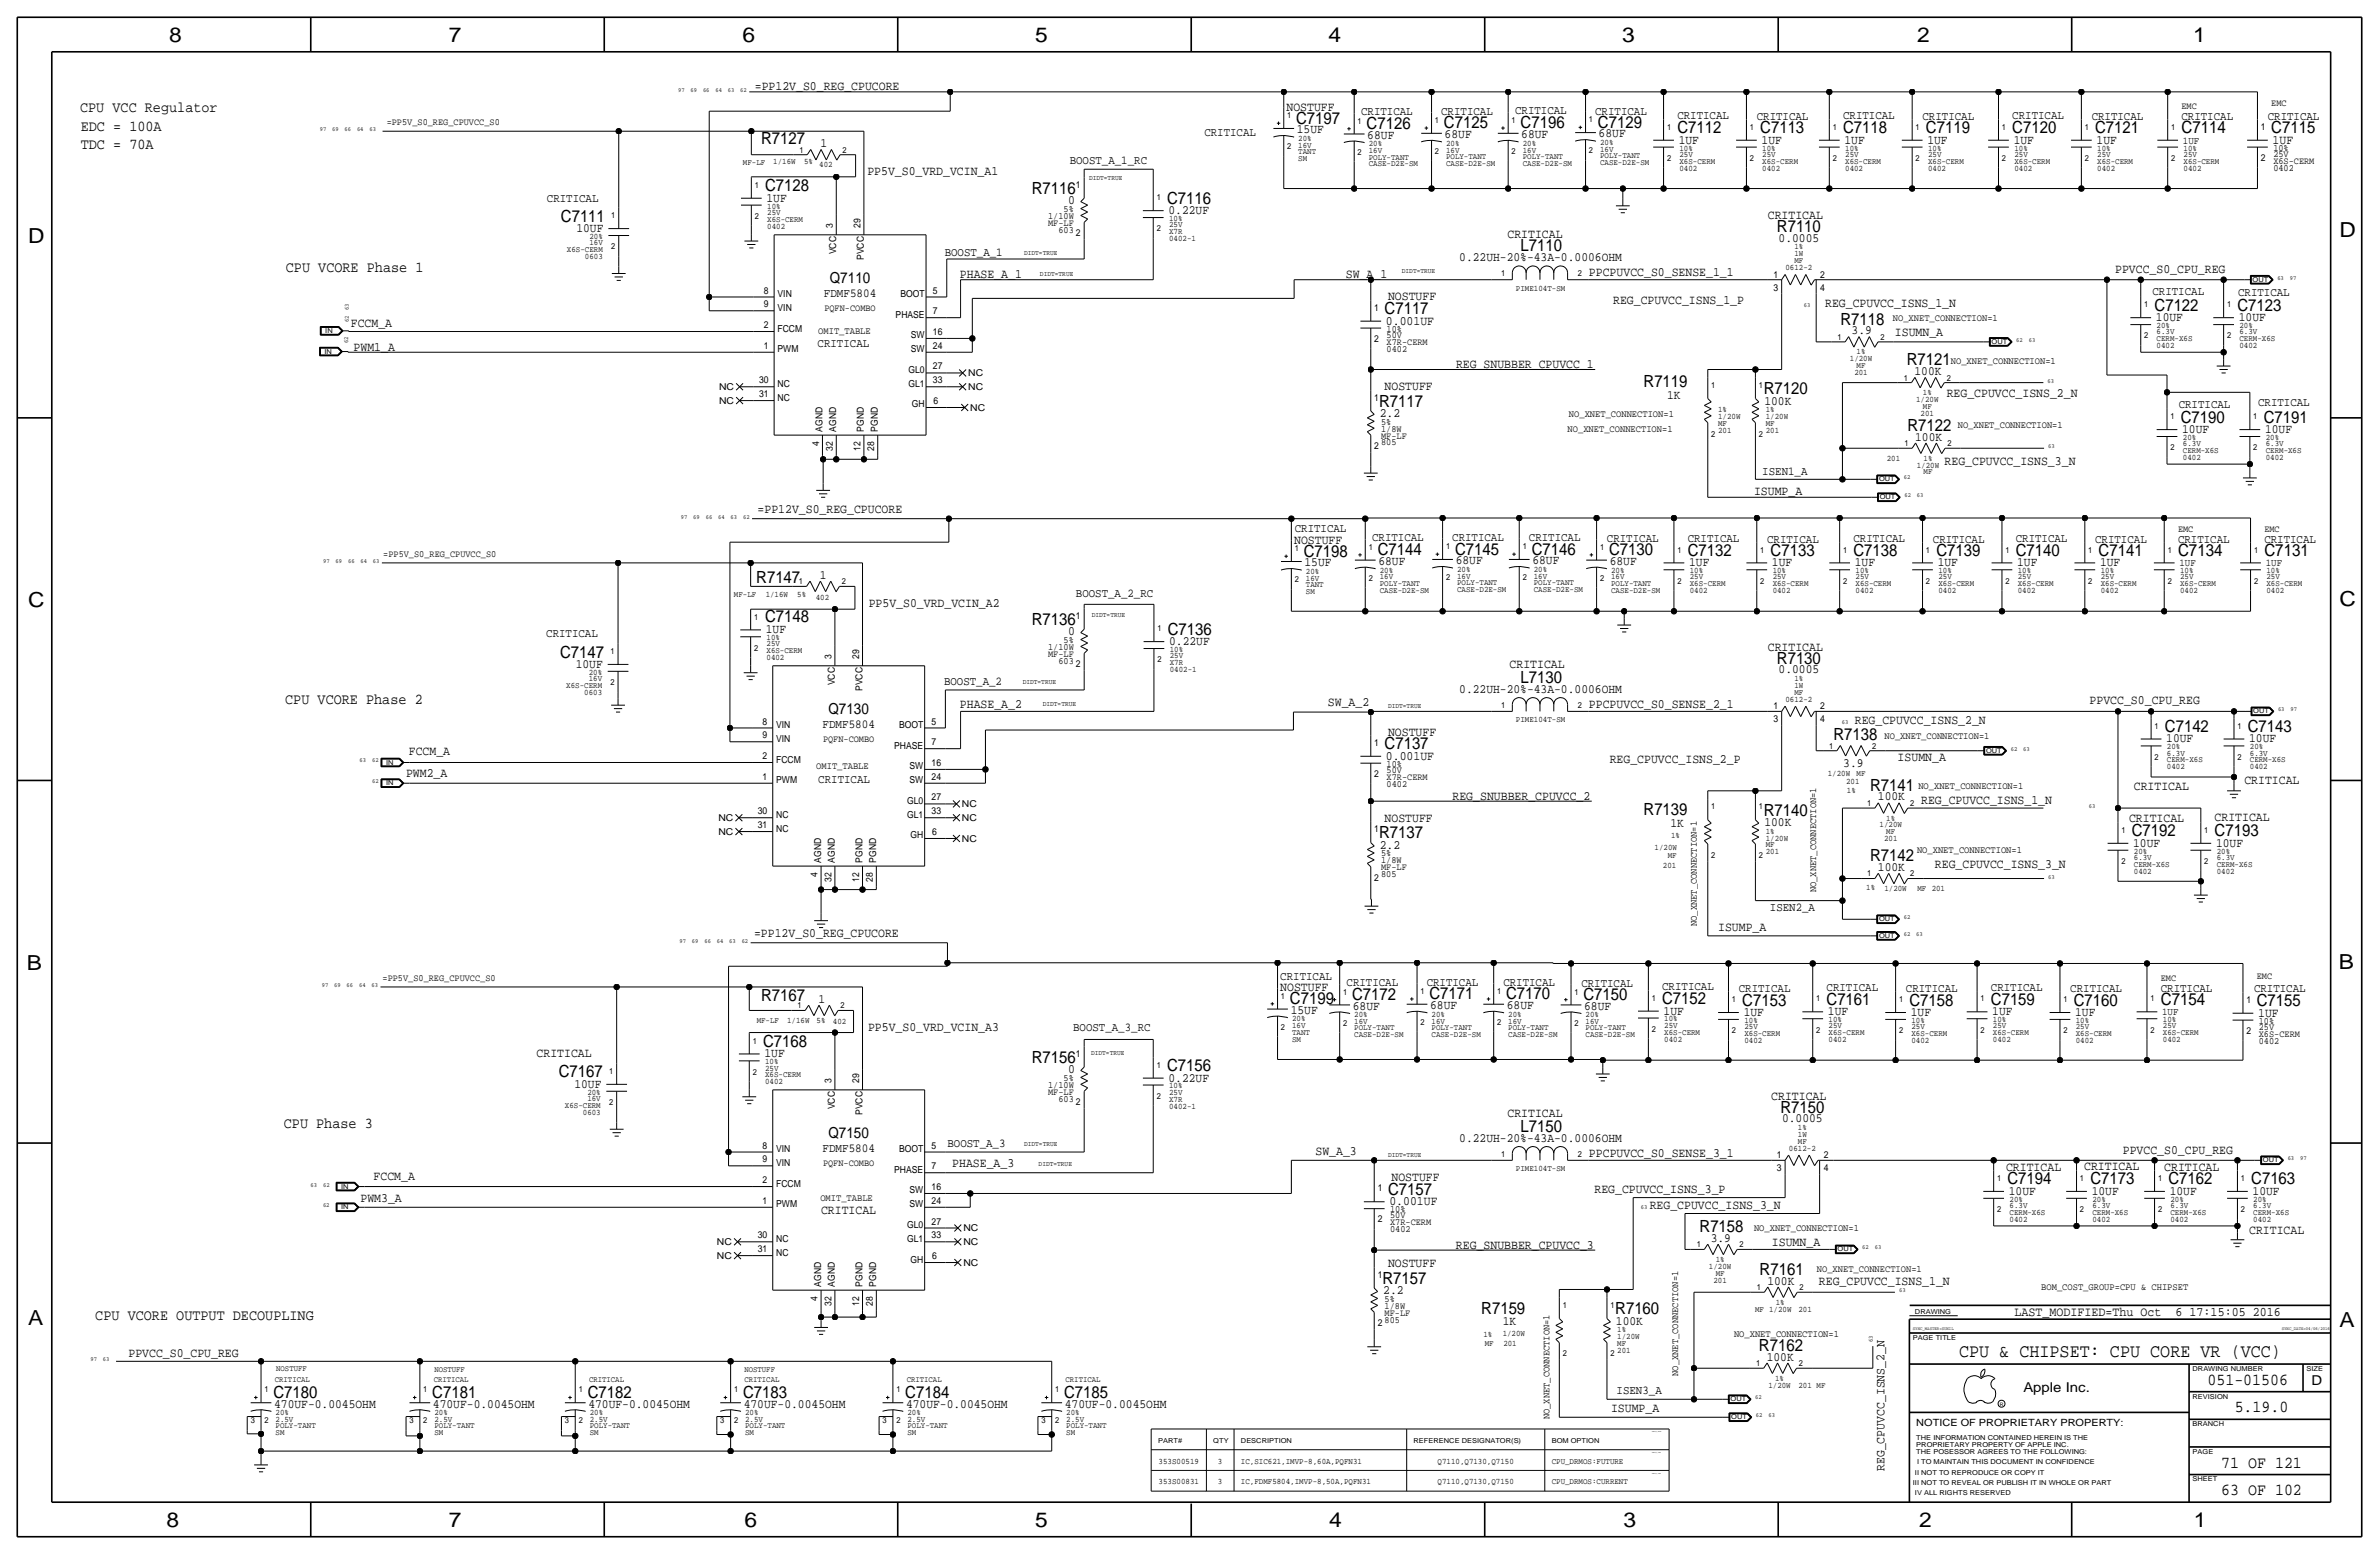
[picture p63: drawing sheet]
<svg xmlns="http://www.w3.org/2000/svg" width="875mm" height="572mm" viewBox="0 0 875 572" stroke-linecap="round" stroke-linejoin="round" font-family="sans-serif">
<defs><g id="words">
<g font-size="7.6">
<text x="62.2" y="15.5">8</text>
<text x="165.1" y="15.5">7</text>
<text x="273" y="15.5">6</text>
<text x="380.7" y="15.5">5</text>
<text x="488.7" y="15.5">4</text>
<text x="596.6" y="15.5">3</text>
<text x="705.1" y="15.5">2</text>
<text x="806.7" y="15.5">1</text>
<text x="10.4" y="89.4">D</text>
<text x="860.5" y="87.1">D</text>
<text x="10.4" y="223.3">C</text>
<text x="860.6" y="222.8">C</text>
<text x="9.9" y="356.6">B</text>
<text x="860.3" y="356.4">B</text>
<text x="10.4" y="487.4">A</text>
<text x="860.6" y="488.2">A</text>
<text x="61.2" y="561.6">8</text>
<text x="165.1" y="561.6">7</text>
<text x="273.8" y="561.6">6</text>
<text x="380.7" y="561.6">5</text>
<text x="488.9" y="561.6">4</text>
<text x="597.2" y="561.6">3</text>
<text x="705.9" y="561.6">2</text>
<text x="806.9" y="561.6">1</text>
</g>
<text font-size="6.9" x="720.6" y="499.1">CPU &amp; CHIPSET: CPU CORE VR (VCC)</text>
<g font-size="6.2">
<text x="476.8" y="45.5">C7197</text>
<text x="502.7" y="47.5">C7126</text>
<text x="531.1" y="47.2">C7125</text>
<text x="559.3" y="47.2">C7196</text>
<text x="587.8" y="47">C7129</text>
<text x="279.9" y="53.1">R7127</text>
<text x="617" y="49">C7112</text>
<text x="647.4" y="49">C7113</text>
<text x="677.9" y="49">C7118</text>
<text x="708.4" y="49">C7119</text>
<text x="740.2" y="49">C7120</text>
<text x="770.6" y="49">C7121</text>
<text x="802.4" y="49">C7114</text>
<text x="835.4" y="49">C7115</text>
<text x="281.4" y="70.4">C7128</text>
<text x="379.5" y="71.4">R7116</text>
<text x="429.3" y="74.9">C7116</text>
<text x="206.3" y="81.5">C7111</text>
<text x="653.6" y="85.3">R7110</text>
<text x="559.3" y="92.5">L7110</text>
<text x="509.3" y="115.6">C7117</text>
<text x="676.9" y="119.4">R7118</text>
<text x="792.5" y="114.3">C7122</text>
<text x="823" y="114.3">C7123</text>
<text x="701.3" y="134.4">R7121</text>
<text x="604.5" y="142.5">R7119</text>
<text x="507.2" y="149.6">R7117</text>
<text x="648.7" y="145">R7120</text>
<text x="802.1" y="155.4">C7190</text>
<text x="832.6" y="155.4">C7191</text>
<text x="701.6" y="158.5">R7122</text>
<text x="535.2" y="204">C7145</text>
<text x="563.4" y="204">C7146</text>
<text x="479.6" y="204.7">C7198</text>
<text x="506.7" y="204.2">C7144</text>
<text x="591.8" y="204.2">C7130</text>
<text x="620.8" y="204.5">C7132</text>
<text x="651.3" y="204.5">C7133</text>
<text x="681.7" y="204.5">C7138</text>
<text x="712.2" y="204.5">C7139</text>
<text x="741.4" y="204.5">C7140</text>
<text x="771.9" y="204.5">C7141</text>
<text x="801.1" y="204.5">C7134</text>
<text x="832.9" y="204.5">C7131</text>
<text x="278.2" y="214.4">R7147</text>
<text x="281.4" y="228.9">C7148</text>
<text x="379.5" y="229.9">R7136</text>
<text x="429.5" y="233.4">C7136</text>
<text x="206.1" y="241.8">C7147</text>
<text x="653.6" y="244.1">R7130</text>
<text x="559.3" y="251.2">L7130</text>
<text x="796.3" y="269.2">C7142</text>
<text x="826.8" y="269.2">C7143</text>
<text x="509.3" y="275.6">C7137</text>
<text x="674.4" y="272.3">R7138</text>
<text x="687.9" y="290.8">R7141</text>
<text x="604.5" y="299.7">R7139</text>
<text x="648.7" y="300">R7140</text>
<text x="507.2" y="308.4">R7137</text>
<text x="784.1" y="307.6">C7192</text>
<text x="814.6" y="307.6">C7193</text>
<text x="687.9" y="316.7">R7142</text>
<text x="279.9" y="368">R7167</text>
<text x="474.5" y="369.3">C7199</text>
<text x="497.3" y="367.8">C7172</text>
<text x="525.8" y="367.5">C7171</text>
<text x="554" y="367.5">C7170</text>
<text x="582.4" y="367.8">C7150</text>
<text x="611.4" y="369.3">C7152</text>
<text x="640.8" y="369.8">C7153</text>
<text x="671.8" y="369.6">C7161</text>
<text x="702.3" y="369.8">C7158</text>
<text x="732.3" y="369.6">C7159</text>
<text x="762.8" y="369.8">C7160</text>
<text x="794.8" y="369.6">C7154</text>
<text x="830.1" y="370.1">C7155</text>
<text x="280.7" y="385.1">C7168</text>
<text x="379.5" y="390.9">R7156</text>
<text x="429.3" y="394">C7156</text>
<text x="205.5" y="396.2">C7167</text>
<text x="654.8" y="409.2">R7150</text>
<text x="559.3" y="416.3">L7150</text>
<text x="738.4" y="435.6">C7194</text>
<text x="768.9" y="435.6">C7173</text>
<text x="797.6" y="435.6">C7162</text>
<text x="828" y="435.6">C7163</text>
<text x="510.5" y="439.4">C7157</text>
<text x="625.1" y="453.1">R7158</text>
<text x="508.5" y="472.2">R7157</text>
<text x="647.2" y="468.9">R7161</text>
<text x="544.8" y="483.1">R7159</text>
<text x="594.1" y="483.4">R7160</text>
<text x="647" y="496.8">R7162</text>
<text x="811.9" y="509.3">051-01506</text>
<text x="100.6" y="514.1">C7180</text>
<text x="159" y="514.1">C7181</text>
<text x="216.2" y="514.1">C7182</text>
<text x="273.3" y="514.1">C7183</text>
<text x="333" y="514.1">C7184</text>
<text x="391.4" y="514.1">C7185</text>
<text x="822" y="519.4">5.19.0</text>
<text x="817" y="539.8">71 OF 121</text>
<text x="817" y="549.9">63 OF 102</text>
</g>
<g font-size="5.6">
<text x="29.5" y="41.1">CPU VCC Regulator</text>
<text x="29.7" y="48">EDC = 100A</text>
<text x="29.7" y="54.9">TDC = 70A</text>
<text x="105.2" y="100.1">CPU VCORE Phase 1</text>
<text x="305.2" y="104.1">Q7110</text>
<text x="104.9" y="258.8">CPU VCORE Phase 2</text>
<text x="304.7" y="262.6">Q7130</text>
<text x="104.4" y="414.8">CPU Phase 3</text>
<text x="304.7" y="418.6">Q7150</text>
<text x="35.1" y="485.4">CPU VCORE OUTPUT DECOUPLING</text>
</g>
<g font-size="5">
<text x="850.2" y="509.3">D</text>
<text x="744.2" y="511.8">Apple Inc.</text>
</g>
<g font-size="4.8">
<text x="741" y="483.9">LAST_MODIFIED=Thu Oct</text>
<text x="800.2" y="483.9">6 17:15:05 2016</text>
</g>
<g font-size="4.7">
<text x="277.6" y="33.3">=PP12V_S0_REG_CPUCORE</text>
<text x="473.2" y="40.6">NOSTUFF</text>
<text x="477" y="49">15UF</text>
<text x="502.9" y="51.1">68UF</text>
<text x="531.4" y="50.8">68UF</text>
<text x="559.6" y="50.8">68UF</text>
<text x="588" y="50.5">68UF</text>
<text x="617.5" y="52.8">1UF</text>
<text x="648" y="52.8">1UF</text>
<text x="678.4" y="52.8">1UF</text>
<text x="708.9" y="52.8">1UF</text>
<text x="740.7" y="52.8">1UF</text>
<text x="771.1" y="52.8">1UF</text>
<text x="835.9" y="52.8">1UF</text>
<text x="301.8" y="54.1">1</text>
<text x="319" y="64.5">PP5V_S0_VRD_VCIN_A1</text>
<text x="281.9" y="74.2">1UF</text>
<text x="392.9" y="75.2">0</text>
<text x="429.8" y="78.7">0.22UF</text>
<text x="650.2" y="80.5">CRITICAL</text>
<text x="212" y="85.3">10UF</text>
<text x="554.5" y="87.4">CRITICAL</text>
<text x="654.2" y="88.9">0.0005</text>
<text x="536.7" y="96">0.22UH-20%-43A-0.0006OHM</text>
<text x="584.5" y="101.6">PPCPUVCC_S0_SENSE_1_1</text>
<text x="778" y="100.3">PPVCC_S0_CPU_REG</text>
<text x="353.1" y="102.1">PHASE_A_1</text>
<text x="495" y="102.4">SW_A_1</text>
<text x="510.5" y="110.5">NOSTUFF</text>
<text x="593.3" y="111.8">REG_CPUVCC_ISNS_1_P</text>
<text x="671.3" y="112.8">REG_CPUVCC_ISNS_1_N</text>
<text x="509.8" y="119.4">0.001UF</text>
<text x="793" y="118.1">10UF</text>
<text x="823.5" y="118.1">10UF</text>
<text x="129" y="120.1">FCCM_A</text>
<text x="681" y="122.9">3.9</text>
<text x="697" y="123.7">ISUMN_A</text>
<text x="130" y="129">PWM1_A</text>
<text x="535.5" y="135.4">REG_SNUBBER_CPUVCC_1</text>
<text x="704.2" y="137.9">100K</text>
<text x="509.3" y="143.5">NOSTUFF</text>
<text x="613.2" y="146.8">1K</text>
<text x="649" y="148.8">100K</text>
<text x="716" y="146">REG_CPUVCC_ISNS_2_N</text>
<text x="507.5" y="153.4">2.2</text>
<text x="802.6" y="159.3">10UF</text>
<text x="833.1" y="159.3">10UF</text>
<text x="704.4" y="162.1">100K</text>
<text x="715.3" y="170.9">REG_CPUVCC_ISNS_3_N</text>
<text x="645.2" y="181.9">ISUMP_A</text>
<text x="278.6" y="188.7">=PP12V_S0_REG_CPUCORE</text>
<text x="476" y="199.9">NOSTUFF</text>
<text x="479.8" y="208.3">15UF</text>
<text x="507" y="207.8">68UF</text>
<text x="535.4" y="207.5">68UF</text>
<text x="563.6" y="207.5">68UF</text>
<text x="592.1" y="207.8">68UF</text>
<text x="621.3" y="208.3">1UF</text>
<text x="651.8" y="208.3">1UF</text>
<text x="682.2" y="208.3">1UF</text>
<text x="712.7" y="208.3">1UF</text>
<text x="741.9" y="208.3">1UF</text>
<text x="772.4" y="208.3">1UF</text>
<text x="301.5" y="212.9">1</text>
<text x="319.5" y="223.3">PP5V_S0_VRD_VCIN_A2</text>
<text x="281.7" y="232.9">1UF</text>
<text x="392.9" y="233.7">0</text>
<text x="430" y="237.2">0.22UF</text>
<text x="650.2" y="239.3">CRITICAL</text>
<text x="211.8" y="245.6">10UF</text>
<text x="555.2" y="245.6">CRITICAL</text>
<text x="654.2" y="247.7">0.0005</text>
<text x="536.7" y="254.8">0.22UH-20%-43A-0.0006OHM</text>
<text x="353.1" y="260.4">PHASE_A_2</text>
<text x="488.4" y="259.6">SW_A_2</text>
<text x="584.5" y="260.4">PPCPUVCC_S0_SENSE_2_1</text>
<text x="768.6" y="259.1">PPVCC_S0_CPU_REG</text>
<text x="682.2" y="266.2">REG_CPUVCC_ISNS_2_N</text>
<text x="510.5" y="270.5">NOSTUFF</text>
<text x="796.8" y="273.1">10UF</text>
<text x="827.3" y="273.1">10UF</text>
<text x="150.4" y="277.6">FCCM_A</text>
<text x="509.8" y="279.4">0.001UF</text>
<text x="592.1" y="280.7">REG_CPUVCC_ISNS_2_P</text>
<text x="678" y="281.9">3.9</text>
<text x="698" y="279.9">ISUMN_A</text>
<text x="149.3" y="285.8">PWM2_A</text>
<text x="784.9" y="290.6">CRITICAL</text>
<text x="825.5" y="288.3">CRITICAL</text>
<text x="534.3" y="294.1">REG_SNUBBER_CPUVCC_2</text>
<text x="690.7" y="294.4">100K</text>
<text x="706.6" y="295.7">REG_CPUVCC_ISNS_1_N</text>
<text x="509.3" y="302.3">NOSTUFF</text>
<text x="614.4" y="304">1K</text>
<text x="649" y="303.8">100K</text>
<text x="783.1" y="302.3">CRITICAL</text>
<text x="814.6" y="301.8">CRITICAL</text>
<text x="784.6" y="311.4">10UF</text>
<text x="815.1" y="311.4">10UF</text>
<text x="507.5" y="312.2">2.2</text>
<text x="690.7" y="320.3">100K</text>
<text x="711.7" y="319.3">REG_CPUVCC_ISNS_3_N</text>
<text x="277.4" y="344.4">=PP12V_S0_REG_CPUCORE</text>
<text x="632" y="342.4">ISUMP_A</text>
<text x="470.9" y="364.5">NOSTUFF</text>
<text x="301" y="368.8">1</text>
<text x="497.6" y="371.3">68UF</text>
<text x="526" y="371.1">68UF</text>
<text x="554.2" y="371.1">68UF</text>
<text x="582.7" y="371.3">68UF</text>
<text x="474.7" y="372.9">15UF</text>
<text x="611.9" y="373.1">1UF</text>
<text x="641.3" y="373.6">1UF</text>
<text x="672.3" y="373.4">1UF</text>
<text x="702.8" y="373.6">1UF</text>
<text x="732.8" y="373.4">1UF</text>
<text x="763.3" y="373.6">1UF</text>
<text x="830.6" y="373.9">1UF</text>
<text x="319.3" y="379.2">PP5V_S0_VRD_VCIN_A3</text>
<text x="197.4" y="388.6">CRITICAL</text>
<text x="281.2" y="388.9">1UF</text>
<text x="392.9" y="394.7">0</text>
<text x="211.3" y="400.1">10UF</text>
<text x="429.8" y="397.8">0.22UF</text>
<text x="651.5" y="404.4">CRITICAL</text>
<text x="554.5" y="410.7">CRITICAL</text>
<text x="655.5" y="412.8">0.0005</text>
<text x="536.7" y="419.9">0.22UH-20%-43A-0.0006OHM</text>
<text x="483.9" y="424.7">SW_A_3</text>
<text x="584.5" y="425.5">PPCPUVCC_S0_SENSE_3_1</text>
<text x="780.8" y="424.4">PPVCC_S0_CPU_REG</text>
<text x="350.3" y="429.3">PHASE_A_3</text>
<text x="737.9" y="430.5">CRITICAL</text>
<text x="766.6" y="430.3">CRITICAL</text>
<text x="796" y="430.5">CRITICAL</text>
<text x="137.4" y="433.8">FCCM_A</text>
<text x="511.8" y="434.3">NOSTUFF</text>
<text x="132.6" y="442">PWM3_A</text>
<text x="511" y="443.2">0.001UF</text>
<text x="586.5" y="438.9">REG_CPUVCC_ISNS_3_P</text>
<text x="738.9" y="439.4">10UF</text>
<text x="769.4" y="439.4">10UF</text>
<text x="798.1" y="439.4">10UF</text>
<text x="828.5" y="439.4">10UF</text>
<text x="302" y="446.5">CRITICAL</text>
<text x="606.8" y="444.5">REG_CPUVCC_ISNS_3_N</text>
<text x="827.3" y="453.9">CRITICAL</text>
<text x="535.5" y="459.2">REG_SNUBBER_CPUVCC_3</text>
<text x="629.2" y="456.7">3.9</text>
<text x="651.8" y="458.2">ISUMN_A</text>
<text x="510.5" y="466.1">NOSTUFF</text>
<text x="650.1" y="472.4">100K</text>
<text x="669" y="472.4">REG_CPUVCC_ISNS_1_N</text>
<text x="508.8" y="476">2.2</text>
<text x="552.7" y="487.4">1K</text>
<text x="594.4" y="487.2">100K</text>
<text x="47.2" y="499.1">PPVCC_S0_CPU_REG</text>
<text x="649.8" y="500.4">100K</text>
<text x="100.8" y="517.7">470UF-0.0045OHM</text>
<text x="159.3" y="517.7">470UF-0.0045OHM</text>
<text x="216.4" y="517.7">470UF-0.0045OHM</text>
<text x="273.6" y="517.7">470UF-0.0045OHM</text>
<text x="333.2" y="517.7">470UF-0.0045OHM</text>
<text x="391.7" y="517.7">470UF-0.0045OHM</text>
<text x="592.6" y="519.4">ISUMP_A</text>
<text x="693.2" y="541" transform="rotate(-90 693.2 541)">REG_CPUVCC_ISNS_2_N</text>
</g>
<g font-size="4.5">
<text x="303" y="109.2">FDMF5804</text>
<text x="302.5" y="267.7">FDMF5804</text>
<text x="302.5" y="423.7">FDMF5804</text>
</g>
<g font-size="4.4">
<text x="557.3" y="41.9">CRITICAL</text>
<text x="500.6" y="42.2">CRITICAL</text>
<text x="530.1" y="42.4">CRITICAL</text>
<text x="586.7" y="42.2">CRITICAL</text>
<text x="617" y="43.9">CRITICAL</text>
<text x="646.2" y="44.2">CRITICAL</text>
<text x="677.9" y="43.9">CRITICAL</text>
<text x="707.1" y="44.2">CRITICAL</text>
<text x="740.2" y="43.9">CRITICAL</text>
<text x="769.4" y="44.2">CRITICAL</text>
<text x="802.4" y="44.2">CRITICAL</text>
<text x="834.1" y="44.2">CRITICAL</text>
<text x="443" y="50">CRITICAL</text>
<text x="393.4" y="60.2">BOOST_A_1_RC</text>
<text x="201.2" y="74.4">CRITICAL</text>
<text x="347.5" y="94">BOOST_A_1</text>
<text x="791.7" y="108.5">CRITICAL</text>
<text x="823.2" y="109">CRITICAL</text>
<text x="300.7" y="127.8">CRITICAL</text>
<text x="830.6" y="149.4">CRITICAL</text>
<text x="801.4" y="150.1">CRITICAL</text>
<text x="648.2" y="174.8">ISEN1_A</text>
<text x="476.2" y="195.6">CRITICAL</text>
<text x="504.7" y="198.9">CRITICAL</text>
<text x="534.2" y="199.1">CRITICAL</text>
<text x="562.4" y="199.1">CRITICAL</text>
<text x="591.1" y="199.4">CRITICAL</text>
<text x="620.8" y="199.4">CRITICAL</text>
<text x="650" y="199.6">CRITICAL</text>
<text x="681.7" y="199.4">CRITICAL</text>
<text x="710.9" y="199.6">CRITICAL</text>
<text x="741.4" y="199.4">CRITICAL</text>
<text x="770.6" y="199.6">CRITICAL</text>
<text x="801.1" y="199.6">CRITICAL</text>
<text x="832.9" y="199.6">CRITICAL</text>
<text x="395.7" y="219.5">BOOST_A_2_RC</text>
<text x="200.9" y="234.4">CRITICAL</text>
<text x="347.2" y="252">BOOST_A_2</text>
<text x="301" y="288">CRITICAL</text>
<text x="651" y="335">ISEN2_A</text>
<text x="470.9" y="360.4">CRITICAL</text>
<text x="495.3" y="362.5">CRITICAL</text>
<text x="524.8" y="362.7">CRITICAL</text>
<text x="553" y="362.7">CRITICAL</text>
<text x="581.7" y="363">CRITICAL</text>
<text x="611.4" y="364.2">CRITICAL</text>
<text x="639.6" y="365">CRITICAL</text>
<text x="671.8" y="364.5">CRITICAL</text>
<text x="701" y="365">CRITICAL</text>
<text x="732.3" y="364.5">CRITICAL</text>
<text x="761.5" y="365">CRITICAL</text>
<text x="794.8" y="364.7">CRITICAL</text>
<text x="829.1" y="364.7">CRITICAL</text>
<text x="394.7" y="379.2">BOOST_A_3_RC</text>
<text x="348.5" y="421.9">BOOST_A_3</text>
<text x="594.6" y="512.6">ISEN3_A</text>
</g>
<g font-size="3.8">
<text x="802.9" y="52.8">1UF</text>
<text x="801.6" y="208.3">1UF</text>
<text x="833.4" y="208.3">1UF</text>
<text x="795.3" y="373.4">1UF</text>
</g>
<text font-size="3.7" x="704.8" y="524.5">NOTICE OF PROPRIETARY PROPERTY:</text>
<g font-size="3.6">
<text x="696.2" y="118.1">NO_XNET_CONNECTION=1</text>
<text x="301" y="122.9">OMIT_TABLE</text>
<text x="717.5" y="133.9">NO_XNET_CONNECTION=1</text>
<text x="577.1" y="153.4">NO_XNET_CONNECTION=1</text>
<text x="576.6" y="159">NO_XNET_CONNECTION=1</text>
<text x="720.1" y="157.2">NO_XNET_CONNECTION=1</text>
<text x="693.2" y="271.8">NO_XNET_CONNECTION=1</text>
<text x="300.2" y="283">OMIT_TABLE</text>
<text x="705.6" y="290.3">NO_XNET_CONNECTION=1</text>
<text x="705.1" y="313.7">NO_XNET_CONNECTION=1</text>
<text x="668" y="328.2" transform="rotate(-90 668 328.2)">NO_XNET_CONNECTION=1</text>
<text x="624.1" y="340.6" transform="rotate(-90 624.1 340.6)">NO_XNET_CONNECTION=1</text>
<text x="301.8" y="441.7">OMIT_TABLE</text>
<text x="645.2" y="452.9">NO_XNET_CONNECTION=1</text>
<text x="668.3" y="467.9">NO_XNET_CONNECTION=1</text>
<text x="750.8" y="474.5">BOM_COST_GROUP=CPU &amp; CHIPSET</text>
<text x="637.8" y="491.7">NO_XNET_CONNECTION=1</text>
<text x="617.2" y="506" transform="rotate(-90 617.2 506)">NO_XNET_CONNECTION=1</text>
<text x="570" y="522" transform="rotate(-90 570 522)">NO_XNET_CONNECTION=1</text>
</g>
<g font-size="3.5">
<text x="802.4" y="40.1">EMC</text>
<text x="835.4" y="38.9">EMC</text>
<text x="142.2" y="46">=PP5V_S0_REG_CPUVCC_S0</text>
<text x="831.6" y="47.8">1</text>
<text x="831.6" y="59.2">2</text>
<text x="836.2" y="55.4">10%</text>
<text x="836.2" y="57.7">25V</text>
<text x="836.2" y="62.7">0402</text>
<text x="836.2" y="60.2">X6S-CERM</text>
<text x="395.8" y="69.1">1</text>
<text x="391.2" y="78">5%</text>
<text x="306.3" y="83.8" transform="rotate(-90 306.3 83.8)">3</text>
<text x="316.5" y="83.8" transform="rotate(-90 316.5 83.8)">29</text>
<text x="385.5" y="83.1">MF-LF</text>
<text x="385.5" y="80.5">1/10W</text>
<text x="389.3" y="85.6">603</text>
<text x="395.8" y="86.9">2</text>
<text x="307.6" y="93.5" transform="rotate(-90 307.6 93.5)">VCC</text>
<text x="317.8" y="95.6" transform="rotate(-90 317.8 95.6)">PVCC</text>
<text x="280.9" y="107.9">8</text>
<text x="343.2" y="107.9">5</text>
<text x="652.3" y="106.9">3</text>
<text x="652.3" y="102.1">1</text>
<text x="669.5" y="106.9">4</text>
<text x="669.5" y="102.1">2</text>
<text x="280.9" y="113">9</text>
<text x="286" y="109.2">VIN</text>
<text x="331.2" y="109.2">BOOT</text>
<text x="286" y="114.3">VIN</text>
<text x="303.2" y="114.3">PQFN-COMBO</text>
<text x="329.4" y="116.8">PHASE</text>
<text x="343.2" y="115.6">7</text>
<text x="505.5" y="114.3">1</text>
<text x="280.9" y="120.6">2</text>
<text x="286" y="121.9">FCCM</text>
<text x="335" y="124.5">SW</text>
<text x="343.2" y="123.2">16</text>
<text x="505.5" y="125.7">2</text>
<text x="510" y="124.2">50V</text>
<text x="510" y="121.9">10%</text>
<text x="281" y="128.3">1</text>
<text x="286" y="129.5">PWM</text>
<text x="335" y="129.5">SW</text>
<text x="343.2" y="128.3">24</text>
<text x="510" y="126.7">X7R-CERM</text>
<text x="510" y="129.3">0402</text>
<text x="334.1" y="137.2">GL0</text>
<text x="343.2" y="135.9">27</text>
<text x="264.5" y="143.5">NC</text>
<text x="279.2" y="141">30</text>
<text x="286" y="142.2">NC</text>
<text x="334.1" y="142.2">GL1</text>
<text x="343.2" y="141">33</text>
<text x="356.1" y="143.5">NC</text>
<text x="356.1" y="138.4">NC</text>
<text x="264.5" y="148.6">NC</text>
<text x="279.2" y="146.1">31</text>
<text x="286" y="147.3">NC</text>
<text x="335.4" y="149.9">GH</text>
<text x="343.4" y="148.6">6</text>
<text x="505.5" y="147.3">1</text>
<text x="356.9" y="151.1">NC</text>
<text x="302.5" y="158.8" transform="rotate(-90 302.5 158.8)">AGND</text>
<text x="307.6" y="158.8" transform="rotate(-90 307.6 158.8)">AGND</text>
<text x="317.8" y="158.8" transform="rotate(-90 317.8 158.8)">PGND</text>
<text x="322.8" y="158.8" transform="rotate(-90 322.8 158.8)">PGND</text>
<text x="508" y="161.3">MF-LF</text>
<text x="508" y="156.2">5%</text>
<text x="508" y="158.7">1/8W</text>
<text x="301.2" y="164.1" transform="rotate(-90 301.2 164.1)">4</text>
<text x="306.3" y="165.8" transform="rotate(-90 306.3 165.8)">32</text>
<text x="316.5" y="165.8" transform="rotate(-90 316.5 165.8)">12</text>
<text x="321.6" y="165.8" transform="rotate(-90 321.6 165.8)">28</text>
<text x="505.5" y="165.1">2</text>
<text x="508" y="163.8">805</text>
<text x="801.1" y="195.6">EMC</text>
<text x="832.9" y="195.6">EMC</text>
<text x="141" y="205">=PP5V_S0_REG_CPUVCC_S0</text>
<text x="395.8" y="227.6">1</text>
<text x="385.5" y="239">1/10W</text>
<text x="391.2" y="236.5">5%</text>
<text x="305.8" y="242.3" transform="rotate(-90 305.8 242.3)">3</text>
<text x="316" y="242.3" transform="rotate(-90 316 242.3)">29</text>
<text x="385.5" y="241.6">MF-LF</text>
<text x="389.3" y="244.1">603</text>
<text x="395.8" y="245.4">2</text>
<text x="307.1" y="252" transform="rotate(-90 307.1 252)">VCC</text>
<text x="317.2" y="254.1" transform="rotate(-90 317.2 254.1)">PVCC</text>
<text x="652.3" y="260.9">1</text>
<text x="669.5" y="260.9">2</text>
<text x="280.4" y="266.4">8</text>
<text x="285.5" y="267.7">VIN</text>
<text x="330.7" y="267.7">BOOT</text>
<text x="342.6" y="266.4">5</text>
<text x="652.3" y="265.7">3</text>
<text x="669.5" y="265.7">4</text>
<text x="280.4" y="271.5">9</text>
<text x="285.5" y="272.8">VIN</text>
<text x="302.7" y="272.8">PQFN-COMBO</text>
<text x="328.9" y="275.3">PHASE</text>
<text x="342.6" y="274.1">7</text>
<text x="505.5" y="274.3">1</text>
<text x="280.4" y="279.1">2</text>
<text x="285.5" y="280.4">FCCM</text>
<text x="342.6" y="281.7">16</text>
<text x="510" y="281.9">10%</text>
<text x="280.4" y="286.8">1</text>
<text x="334.5" y="283">SW</text>
<text x="342.6" y="286.8">24</text>
<text x="505.5" y="285.7">2</text>
<text x="510" y="286.8">X7R-CERM</text>
<text x="510" y="284.2">50V</text>
<text x="285.5" y="288">PWM</text>
<text x="334.5" y="288">SW</text>
<text x="510" y="289.3">0402</text>
<text x="278.7" y="299.5">30</text>
<text x="333.6" y="295.7">GL0</text>
<text x="342.6" y="299.5">33</text>
<text x="342.6" y="294.4">27</text>
<text x="353.8" y="296.9">NC</text>
<text x="264.2" y="302">NC</text>
<text x="278.7" y="304.5">31</text>
<text x="285.5" y="300.7">NC</text>
<text x="285.5" y="305.8">NC</text>
<text x="333.6" y="300.7">GL1</text>
<text x="353.8" y="302">NC</text>
<text x="264.2" y="307.1">NC</text>
<text x="334.9" y="308.4">GH</text>
<text x="342.9" y="307.1">6</text>
<text x="353.8" y="309.6">NC</text>
<text x="505.5" y="306.1">1</text>
<text x="302" y="317.2" transform="rotate(-90 302 317.2)">AGND</text>
<text x="307.1" y="317.2" transform="rotate(-90 307.1 317.2)">AGND</text>
<text x="317.2" y="317.2" transform="rotate(-90 317.2 317.2)">PGND</text>
<text x="322.3" y="317.2" transform="rotate(-90 322.3 317.2)">PGND</text>
<text x="508" y="315">5%</text>
<text x="508" y="317.5">1/8W</text>
<text x="300.7" y="322.6" transform="rotate(-90 300.7 322.6)">4</text>
<text x="505.5" y="323.9">2</text>
<text x="508" y="320">MF-LF</text>
<text x="508" y="322.6">805</text>
<text x="305.8" y="324.3" transform="rotate(-90 305.8 324.3)">32</text>
<text x="316" y="324.3" transform="rotate(-90 316 324.3)">12</text>
<text x="321.1" y="324.3" transform="rotate(-90 321.1 324.3)">28</text>
<text x="830.1" y="359.9">EMC</text>
<text x="140.7" y="360.7">=PP5V_S0_REG_CPUVCC_S0</text>
<text x="794.8" y="360.7">EMC</text>
<text x="826.3" y="368.8">1</text>
<text x="830.8" y="376.4">10%</text>
<text x="826.3" y="380.2">2</text>
<text x="830.8" y="383.8">0402</text>
<text x="830.8" y="378.7">25V</text>
<text x="830.8" y="381.3">X6S-CERM</text>
<text x="395.8" y="388.6">1</text>
<text x="305.8" y="398.3" transform="rotate(-90 305.8 398.3)">3</text>
<text x="316" y="398.3" transform="rotate(-90 316 398.3)">29</text>
<text x="385.5" y="400">1/10W</text>
<text x="391.2" y="397.5">5%</text>
<text x="307.1" y="408" transform="rotate(-90 307.1 408)">VCC</text>
<text x="385.5" y="402.6">MF-LF</text>
<text x="389.3" y="405.1">603</text>
<text x="395.8" y="406.4">2</text>
<text x="317.2" y="410.1" transform="rotate(-90 317.2 410.1)">PVCC</text>
<text x="280.4" y="422.4">8</text>
<text x="285.5" y="423.7">VIN</text>
<text x="330.7" y="423.7">BOOT</text>
<text x="342.6" y="422.4">5</text>
<text x="653.6" y="426">1</text>
<text x="670.8" y="426">2</text>
<text x="280.4" y="427.5">9</text>
<text x="285.5" y="428.8">VIN</text>
<text x="302.7" y="428.8">PQFN-COMBO</text>
<text x="328.9" y="431.3">PHASE</text>
<text x="342.6" y="430">7</text>
<text x="653.6" y="430.8">3</text>
<text x="670.8" y="430.8">4</text>
<text x="280.4" y="435.1">2</text>
<text x="285.5" y="436.4">FCCM</text>
<text x="342.6" y="437.6">16</text>
<text x="280.4" y="442.7">1</text>
<text x="285.5" y="444">PWM</text>
<text x="334.5" y="438.9">SW</text>
<text x="334.5" y="444">SW</text>
<text x="342.6" y="442.7">24</text>
<text x="506.7" y="438.1">1</text>
<text x="506.7" y="449.6">2</text>
<text x="511.3" y="448.1">50V</text>
<text x="511.3" y="445.8">10%</text>
<text x="278.7" y="455.4">30</text>
<text x="333.6" y="451.6">GL0</text>
<text x="342.6" y="455.4">33</text>
<text x="342.6" y="450.3">27</text>
<text x="354.3" y="452.9">NC</text>
<text x="511.3" y="453.1">0402</text>
<text x="511.3" y="450.6">X7R-CERM</text>
<text x="263.7" y="458">NC</text>
<text x="278.7" y="460.5">31</text>
<text x="285.5" y="456.7">NC</text>
<text x="285.5" y="461.8">NC</text>
<text x="333.6" y="456.7">GL1</text>
<text x="354.3" y="458">NC</text>
<text x="263.7" y="463">NC</text>
<text x="334.9" y="464.3">GH</text>
<text x="342.9" y="463">6</text>
<text x="354.3" y="465.6">NC</text>
<text x="302" y="473.2" transform="rotate(-90 302 473.2)">AGND</text>
<text x="307.1" y="473.2" transform="rotate(-90 307.1 473.2)">AGND</text>
<text x="317.2" y="473.2" transform="rotate(-90 317.2 473.2)">PGND</text>
<text x="322.3" y="473.2" transform="rotate(-90 322.3 473.2)">PGND</text>
<text x="506.7" y="469.9">1</text>
<text x="300.7" y="478.5" transform="rotate(-90 300.7 478.5)">4</text>
<text x="509.3" y="478.8">5%</text>
<text x="305.8" y="480.3" transform="rotate(-90 305.8 480.3)">32</text>
<text x="316" y="480.3" transform="rotate(-90 316 480.3)">12</text>
<text x="321.1" y="480.3" transform="rotate(-90 321.1 480.3)">28</text>
<text x="509.3" y="483.9">MF-LF</text>
<text x="509.3" y="481.3">1/8W</text>
<text x="506.7" y="487.7">2</text>
<text x="509.3" y="486.4">805</text>
</g>
<g font-size="3.1">
<text x="473.5" y="43.4">1</text>
<text x="499.4" y="45.5">1</text>
<text x="527.8" y="45.2">1</text>
<text x="556" y="45.2">1</text>
<text x="584.5" y="45">1</text>
<text x="613.2" y="47.8">1</text>
<text x="643.6" y="47.8">1</text>
<text x="674.1" y="47.8">1</text>
<text x="704.6" y="47.8">1</text>
<text x="736.3" y="47.8">1</text>
<text x="766.8" y="47.8">1</text>
<text x="798.6" y="47.8">1</text>
<text x="477.5" y="51.8">20%</text>
<text x="503.4" y="53.8">20%</text>
<text x="531.9" y="53.6">20%</text>
<text x="560.1" y="53.6">20%</text>
<text x="588.5" y="53.3">20%</text>
<text x="294.1" y="56.1">1</text>
<text x="309.9" y="56.1">2</text>
<text x="473.5" y="54.9">2</text>
<text x="477.5" y="59.2">SM</text>
<text x="477.5" y="56.6">TANT</text>
<text x="477.5" y="54.4">16V</text>
<text x="499.4" y="56.9">2</text>
<text x="503.4" y="58.7">POLY-TANT</text>
<text x="503.4" y="56.4">16V</text>
<text x="527.8" y="56.6">2</text>
<text x="531.9" y="58.4">POLY-TANT</text>
<text x="531.9" y="56.1">16V</text>
<text x="556" y="56.6">2</text>
<text x="560.1" y="58.4">POLY-TANT</text>
<text x="560.1" y="56.1">16V</text>
<text x="584.5" y="56.4">2</text>
<text x="588.5" y="55.9">16V</text>
<text x="588.5" y="58.2">POLY-TANT</text>
<text x="613.2" y="59.2">2</text>
<text x="617.7" y="55.4">10%</text>
<text x="617.7" y="57.7">25V</text>
<text x="643.6" y="59.2">2</text>
<text x="648.2" y="57.7">25V</text>
<text x="648.2" y="55.4">10%</text>
<text x="674.1" y="59.2">2</text>
<text x="678.7" y="55.4">10%</text>
<text x="678.7" y="57.7">25V</text>
<text x="704.6" y="59.2">2</text>
<text x="709.2" y="55.4">10%</text>
<text x="709.2" y="57.7">25V</text>
<text x="736.3" y="59.2">2</text>
<text x="740.9" y="55.4">10%</text>
<text x="740.9" y="57.7">25V</text>
<text x="766.8" y="59.2">2</text>
<text x="771.4" y="57.7">25V</text>
<text x="771.4" y="55.4">10%</text>
<text x="798.6" y="59.2">2</text>
<text x="803.1" y="55.4">10%</text>
<text x="803.1" y="57.7">25V</text>
<text x="273.2" y="60.7">MF-LF</text>
<text x="284.4" y="60.5">1/16W</text>
<text x="295.8" y="60.5">5%</text>
<text x="301.3" y="61.5">402</text>
<text x="503.4" y="61.2">CASE-D2E-SM</text>
<text x="531.9" y="61">CASE-D2E-SM</text>
<text x="560.1" y="61">CASE-D2E-SM</text>
<text x="588.5" y="60.7">CASE-D2E-SM</text>
<text x="617.7" y="62.7">0402</text>
<text x="617.7" y="60.2">X6S-CERM</text>
<text x="648.2" y="60.2">X6S-CERM</text>
<text x="648.2" y="62.7">0402</text>
<text x="678.7" y="62.7">0402</text>
<text x="678.7" y="60.2">X6S-CERM</text>
<text x="709.2" y="60.2">X6S-CERM</text>
<text x="709.2" y="62.7">0402</text>
<text x="740.9" y="62.7">0402</text>
<text x="740.9" y="60.2">X6S-CERM</text>
<text x="771.4" y="62.7">0402</text>
<text x="771.4" y="60.2">X6S-CERM</text>
<text x="803.1" y="60.2">X6S-CERM</text>
<text x="803.1" y="62.7">0402</text>
<text x="277.6" y="69.1">1</text>
<text x="282.2" y="76.7">10%</text>
<text x="425.4" y="73.7">1</text>
<text x="224.8" y="80.3">1</text>
<text x="277.6" y="80.5">2</text>
<text x="282.2" y="79">25V</text>
<text x="282.2" y="81.5">X6S-CERM</text>
<text x="430" y="83.6">25V</text>
<text x="430" y="81.3">10%</text>
<text x="216.8" y="87.9">20%</text>
<text x="282.2" y="84.1">0402</text>
<text x="425.4" y="85.1">2</text>
<text x="430" y="86.1">X7R</text>
<text x="430" y="88.6">0402-1</text>
<text x="208.5" y="92.7">X6S-CERM</text>
<text x="215.1" y="95.3">0603</text>
<text x="216.8" y="90.2">16V</text>
<text x="224.8" y="91.7">2</text>
<text x="660" y="91.7">1%</text>
<text x="660" y="94.2">1W</text>
<text x="552.2" y="101.6">1</text>
<text x="580.4" y="101.6">2</text>
<text x="656.7" y="99.3">0612-2</text>
<text x="660" y="96.8">MF</text>
<text x="557.6" y="106.9">PIME104T-SM</text>
<text x="788.7" y="113">1</text>
<text x="819.1" y="113">1</text>
<text x="675.9" y="125">1</text>
<text x="691.6" y="125">2</text>
<text x="788.7" y="124.5">2</text>
<text x="793.2" y="122.9">6.3V</text>
<text x="793.2" y="120.6">20%</text>
<text x="793.2" y="125.5">CERM-X6S</text>
<text x="819.1" y="124.5">2</text>
<text x="823.7" y="122.9">6.3V</text>
<text x="823.7" y="125.5">CERM-X6S</text>
<text x="823.7" y="120.7">20%</text>
<text x="682.9" y="130.3">1%</text>
<text x="793.2" y="128">0402</text>
<text x="823.7" y="128">0402</text>
<text x="680.4" y="132.8">1/20W</text>
<text x="682.1" y="137.9">201</text>
<text x="682.9" y="135.4">MF</text>
<text x="629.4" y="142.7">1</text>
<text x="646.9" y="142.7">1</text>
<text x="700.3" y="140">1</text>
<text x="716" y="140">2</text>
<text x="704.8" y="147.8">1/20W</text>
<text x="707.3" y="145.3">1%</text>
<text x="632" y="154.2">1/20W</text>
<text x="632" y="151.6">1%</text>
<text x="649.5" y="154.2">1/20W</text>
<text x="649.5" y="151.6">1%</text>
<text x="706.4" y="152.9">201</text>
<text x="707.3" y="150.4">MF</text>
<text x="798.3" y="154.2">1</text>
<text x="828.8" y="154.2">1</text>
<text x="629.4" y="160.5">2</text>
<text x="632" y="156.7">MF</text>
<text x="632" y="159.3">201</text>
<text x="646.9" y="160.5">2</text>
<text x="649.5" y="156.7">MF</text>
<text x="649.5" y="159.3">201</text>
<text x="802.9" y="161.8">20%</text>
<text x="833.4" y="161.8">20%</text>
<text x="700.5" y="164.1">1</text>
<text x="716.3" y="164.1">2</text>
<text x="798.3" y="165.6">2</text>
<text x="802.9" y="164.1">6.3V</text>
<text x="802.9" y="166.6">CERM-X6S</text>
<text x="828.8" y="165.6">2</text>
<text x="833.4" y="164.1">6.3V</text>
<text x="833.4" y="166.6">CERM-X6S</text>
<text x="694" y="169.4">201</text>
<text x="705" y="172">1/20W</text>
<text x="707.5" y="169.4">1%</text>
<text x="802.9" y="169.2">0402</text>
<text x="833.4" y="169.2">0402</text>
<text x="707.5" y="174.5">MF</text>
<text x="476.2" y="202.7">1</text>
<text x="503.4" y="202.2">1</text>
<text x="531.9" y="201.9">1</text>
<text x="560.1" y="201.9">1</text>
<text x="588.5" y="202.2">1</text>
<text x="617" y="203.2">1</text>
<text x="647.4" y="203.2">1</text>
<text x="677.9" y="203.2">1</text>
<text x="708.4" y="203.2">1</text>
<text x="737.6" y="203.2">1</text>
<text x="768.1" y="203.2">1</text>
<text x="797.3" y="203.2">1</text>
<text x="829.1" y="203.2">1</text>
<text x="293.9" y="214.9">1</text>
<text x="309.6" y="214.9">2</text>
<text x="476.2" y="214.1">2</text>
<text x="480.3" y="215.9">TANT</text>
<text x="480.3" y="213.6">16V</text>
<text x="480.3" y="211.1">20%</text>
<text x="503.4" y="213.6">2</text>
<text x="507.5" y="213.1">16V</text>
<text x="507.5" y="210.6">20%</text>
<text x="507.5" y="215.4">POLY-TANT</text>
<text x="531.9" y="213.4">2</text>
<text x="535.9" y="210.3">20%</text>
<text x="535.9" y="212.9">16V</text>
<text x="535.9" y="215.1">POLY-TANT</text>
<text x="560.1" y="213.4">2</text>
<text x="564.1" y="215.1">POLY-TANT</text>
<text x="564.1" y="212.9">16V</text>
<text x="564.1" y="210.3">20%</text>
<text x="588.5" y="213.6">2</text>
<text x="592.6" y="210.6">20%</text>
<text x="592.6" y="213.1">16V</text>
<text x="592.6" y="215.4">POLY-TANT</text>
<text x="617" y="214.6">2</text>
<text x="621.5" y="210.8">10%</text>
<text x="621.5" y="215.6">X6S-CERM</text>
<text x="621.5" y="213.1">25V</text>
<text x="647.4" y="214.6">2</text>
<text x="652" y="213.1">25V</text>
<text x="652" y="215.6">X6S-CERM</text>
<text x="652" y="210.8">10%</text>
<text x="677.9" y="214.6">2</text>
<text x="682.5" y="215.6">X6S-CERM</text>
<text x="682.5" y="210.8">10%</text>
<text x="682.5" y="213.1">25V</text>
<text x="708.4" y="214.6">2</text>
<text x="713" y="215.6">X6S-CERM</text>
<text x="713" y="213.1">25V</text>
<text x="713" y="210.8">10%</text>
<text x="737.6" y="214.6">2</text>
<text x="742.2" y="215.6">X6S-CERM</text>
<text x="742.2" y="213.1">25V</text>
<text x="742.2" y="210.8">10%</text>
<text x="768.1" y="214.6">2</text>
<text x="772.7" y="213.1">25V</text>
<text x="772.7" y="210.8">10%</text>
<text x="772.7" y="215.6">X6S-CERM</text>
<text x="797.3" y="214.6">2</text>
<text x="801.9" y="215.6">X6S-CERM</text>
<text x="801.9" y="210.8">10%</text>
<text x="801.9" y="213.1">25V</text>
<text x="829.1" y="214.6">2</text>
<text x="833.6" y="215.6">X6S-CERM</text>
<text x="833.6" y="210.8">10%</text>
<text x="833.6" y="213.1">25V</text>
<text x="269.9" y="219.7">MF-LF</text>
<text x="281.6" y="219.5">1/16W</text>
<text x="293.2" y="219.5">5%</text>
<text x="300" y="220.7">402</text>
<text x="480.3" y="218.4">SM</text>
<text x="507.5" y="217.9">CASE-D2E-SM</text>
<text x="535.9" y="217.7">CASE-D2E-SM</text>
<text x="564.1" y="217.7">CASE-D2E-SM</text>
<text x="592.6" y="217.9">CASE-D2E-SM</text>
<text x="621.5" y="218.2">0402</text>
<text x="652" y="218.2">0402</text>
<text x="682.5" y="218.2">0402</text>
<text x="713" y="218.2">0402</text>
<text x="742.2" y="218.2">0402</text>
<text x="772.7" y="218.2">0402</text>
<text x="801.9" y="218.2">0402</text>
<text x="833.6" y="218.2">0402</text>
<text x="277.4" y="227.8">1</text>
<text x="425.7" y="232.2">1</text>
<text x="277.4" y="239.3">2</text>
<text x="281.9" y="237.7">25V</text>
<text x="281.9" y="235.5">10%</text>
<text x="430.3" y="239.8">10%</text>
<text x="224.5" y="240.5">1</text>
<text x="281.9" y="242.8">0402</text>
<text x="281.9" y="240.3">X6S-CERM</text>
<text x="425.7" y="243.6">2</text>
<text x="430.3" y="242.1">25V</text>
<text x="430.3" y="244.6">X7R</text>
<text x="216.5" y="250.4">16V</text>
<text x="216.5" y="248.2">20%</text>
<text x="224.5" y="252">2</text>
<text x="430.3" y="247.1">0402-1</text>
<text x="660" y="250.4">1%</text>
<text x="208.3" y="253">X6S-CERM</text>
<text x="214.9" y="255.5">0603</text>
<text x="660" y="255.5">MF</text>
<text x="660" y="253">1W</text>
<text x="552.2" y="260.4">1</text>
<text x="580.4" y="260.4">2</text>
<text x="656.7" y="258.1">0612-2</text>
<text x="557.6" y="265.7">PIME104T-SM</text>
<text x="792.5" y="268">1</text>
<text x="823" y="268">1</text>
<text x="672.8" y="275.3">1</text>
<text x="688.6" y="275.3">2</text>
<text x="797.1" y="275.6">20%</text>
<text x="827.5" y="275.6">20%</text>
<text x="792.5" y="279.4">2</text>
<text x="797.1" y="277.9">6.3V</text>
<text x="797.1" y="280.4">CERM-X6S</text>
<text x="823" y="279.4">2</text>
<text x="827.5" y="277.9">6.3V</text>
<text x="827.5" y="280.4">CERM-X6S</text>
<text x="672.3" y="285.5">1/20W</text>
<text x="682.9" y="285.5">MF</text>
<text x="797.1" y="283">0402</text>
<text x="827.5" y="283">0402</text>
<text x="679" y="288.3">201</text>
<text x="679.3" y="291.6">1%</text>
<text x="629.4" y="297.7">1</text>
<text x="646.9" y="297.7">1</text>
<text x="686.8" y="296.4">1</text>
<text x="702.6" y="296.4">2</text>
<text x="691.3" y="304.3">1/20W</text>
<text x="693.8" y="301.8">1%</text>
<text x="614.7" y="308.1">1%</text>
<text x="649.5" y="309.1">1/20W</text>
<text x="649.5" y="311.7">MF</text>
<text x="649.5" y="306.6">1%</text>
<text x="693" y="309.4">201</text>
<text x="693.8" y="306.8">MF</text>
<text x="780.3" y="306.3">1</text>
<text x="810.8" y="306.3">1</text>
<text x="608.6" y="312.4">1/20W</text>
<text x="613.4" y="315.5">MF</text>
<text x="629.4" y="315.5">2</text>
<text x="646.9" y="315.5">2</text>
<text x="649.5" y="314.2">201</text>
<text x="780.3" y="317.8">2</text>
<text x="784.9" y="316.2">6.3V</text>
<text x="784.9" y="313.9">20%</text>
<text x="810.8" y="317.8">2</text>
<text x="815.3" y="316.2">6.3V</text>
<text x="815.3" y="313.9">20%</text>
<text x="611.6" y="319.3">201</text>
<text x="686.8" y="322.3">1</text>
<text x="702.6" y="322.3">2</text>
<text x="784.9" y="321.3">0402</text>
<text x="784.9" y="318.8">CERM-X6S</text>
<text x="815.3" y="321.3">0402</text>
<text x="815.3" y="318.8">CERM-X6S</text>
<text x="686.4" y="327.2">1%</text>
<text x="693.1" y="327.7">1/20W</text>
<text x="705.2" y="327.7">MF 201</text>
<text x="494" y="365.8">1</text>
<text x="522.5" y="365.5">1</text>
<text x="550.7" y="365.5">1</text>
<text x="579.1" y="365.8">1</text>
<text x="293.4" y="370.8">1</text>
<text x="309.1" y="370.8">2</text>
<text x="471.2" y="367.3">1</text>
<text x="607.6" y="368">1</text>
<text x="637" y="368.6">1</text>
<text x="668" y="368.3">1</text>
<text x="698.5" y="368.6">1</text>
<text x="728.5" y="368.3">1</text>
<text x="759" y="368.6">1</text>
<text x="791" y="368.3">1</text>
<text x="278.3" y="376.2">MF-LF</text>
<text x="289.5" y="376.2">1/16W</text>
<text x="300.4" y="376.2">5%</text>
<text x="306.4" y="376.4">402</text>
<text x="475.2" y="375.7">20%</text>
<text x="494" y="377.2">2</text>
<text x="498.1" y="376.7">16V</text>
<text x="498.1" y="374.1">20%</text>
<text x="522.5" y="376.9">2</text>
<text x="526.5" y="376.4">16V</text>
<text x="526.5" y="373.9">20%</text>
<text x="550.7" y="376.9">2</text>
<text x="554.7" y="376.4">16V</text>
<text x="554.7" y="373.9">20%</text>
<text x="579.1" y="377.2">2</text>
<text x="583.2" y="374.1">20%</text>
<text x="583.2" y="376.7">16V</text>
<text x="612.1" y="375.7">10%</text>
<text x="612.1" y="378">25V</text>
<text x="641.6" y="376.2">10%</text>
<text x="672.6" y="375.9">10%</text>
<text x="703.1" y="376.2">10%</text>
<text x="733" y="375.9">10%</text>
<text x="763.5" y="376.2">10%</text>
<text x="795.5" y="375.9">10%</text>
<text x="276.9" y="383.8">1</text>
<text x="471.2" y="378.7">2</text>
<text x="475.2" y="380.5">TANT</text>
<text x="475.2" y="378.2">16V</text>
<text x="475.2" y="383">SM</text>
<text x="498.1" y="381.5">CASE-D2E-SM</text>
<text x="498.1" y="379">POLY-TANT</text>
<text x="526.5" y="378.7">POLY-TANT</text>
<text x="526.5" y="381.3">CASE-D2E-SM</text>
<text x="554.7" y="381.3">CASE-D2E-SM</text>
<text x="554.7" y="378.7">POLY-TANT</text>
<text x="583.2" y="379">POLY-TANT</text>
<text x="583.2" y="381.5">CASE-D2E-SM</text>
<text x="607.6" y="379.5">2</text>
<text x="612.1" y="380.5">X6S-CERM</text>
<text x="612.1" y="383">0402</text>
<text x="637" y="380">2</text>
<text x="641.6" y="383.5">0402</text>
<text x="641.6" y="378.5">25V</text>
<text x="641.6" y="381">X6S-CERM</text>
<text x="668" y="379.7">2</text>
<text x="672.6" y="380.7">X6S-CERM</text>
<text x="672.6" y="383.3">0402</text>
<text x="672.6" y="378.2">25V</text>
<text x="698.5" y="380">2</text>
<text x="703.1" y="383.5">0402</text>
<text x="703.1" y="378.5">25V</text>
<text x="703.1" y="381">X6S-CERM</text>
<text x="728.5" y="379.7">2</text>
<text x="733" y="380.7">X6S-CERM</text>
<text x="733" y="378.2">25V</text>
<text x="733" y="383.3">0402</text>
<text x="759" y="380">2</text>
<text x="763.5" y="383.5">0402</text>
<text x="763.5" y="378.5">25V</text>
<text x="763.5" y="381">X6S-CERM</text>
<text x="791" y="379.7">2</text>
<text x="795.5" y="383.3">0402</text>
<text x="795.5" y="380.7">X6S-CERM</text>
<text x="795.5" y="378.2">25V</text>
<text x="224" y="395">1</text>
<text x="276.9" y="395.2">2</text>
<text x="281.4" y="393.7">25V</text>
<text x="281.4" y="391.4">10%</text>
<text x="425.5" y="392.7">1</text>
<text x="281.4" y="398.8">0402</text>
<text x="281.4" y="396.2">X6S-CERM</text>
<text x="430" y="400.3">10%</text>
<text x="207.8" y="407.4">X6S-CERM</text>
<text x="216" y="402.6">20%</text>
<text x="216" y="404.9">16V</text>
<text x="224" y="406.4">2</text>
<text x="425.5" y="404.1">2</text>
<text x="430" y="402.6">25V</text>
<text x="430" y="407.7">0402-1</text>
<text x="430" y="405.1">X7R</text>
<text x="214.4" y="410">0603</text>
<text x="661.3" y="415.5">1%</text>
<text x="661.3" y="418.1">1W</text>
<text x="552.2" y="425.5">1</text>
<text x="580.4" y="425.5">2</text>
<text x="658" y="423.2">0612-2</text>
<text x="661.3" y="420.6">MF</text>
<text x="557.6" y="430.8">PIME104T-SM</text>
<text x="734.6" y="434.3">1</text>
<text x="765" y="434.3">1</text>
<text x="793.8" y="434.3">1</text>
<text x="824.2" y="434.3">1</text>
<text x="739.1" y="442">20%</text>
<text x="769.6" y="442">20%</text>
<text x="798.3" y="442">20%</text>
<text x="828.8" y="442">20%</text>
<text x="734.6" y="445.8">2</text>
<text x="739.1" y="446.8">CERM-X6S</text>
<text x="739.1" y="444.2">6.3V</text>
<text x="739.1" y="449.3">0402</text>
<text x="765" y="445.8">2</text>
<text x="769.6" y="446.8">CERM-X6S</text>
<text x="769.6" y="449.3">0402</text>
<text x="769.6" y="444.2">6.3V</text>
<text x="793.8" y="445.8">2</text>
<text x="798.3" y="446.8">CERM-X6S</text>
<text x="798.3" y="449.3">0402</text>
<text x="798.3" y="444.2">6.3V</text>
<text x="824.2" y="445.8">2</text>
<text x="828.8" y="446.8">CERM-X6S</text>
<text x="828.8" y="444.2">6.3V</text>
<text x="828.8" y="449.3">0402</text>
<text x="624.1" y="458.7">1</text>
<text x="639.8" y="458.7">2</text>
<text x="628.6" y="466.6">1/20W</text>
<text x="631.1" y="464.1">1%</text>
<text x="630.2" y="471.7">201</text>
<text x="631.1" y="469.1">MF</text>
<text x="646.2" y="474.5">1</text>
<text x="653.2" y="479.8">1%</text>
<text x="661.9" y="474.5">2</text>
<text x="574.8" y="481.1">1</text>
<text x="592.3" y="481.1">1</text>
<text x="645.5" y="482.3">MF 1/20W</text>
<text x="661.5" y="482.3">201</text>
<text x="545.6" y="491.7">1%</text>
<text x="552.7" y="491.2">1/20W</text>
<text x="594.9" y="490">1%</text>
<text x="546.1" y="495">MF</text>
<text x="553" y="495">201</text>
<text x="594.9" y="492.5">1/20W</text>
<text x="594.9" y="495">MF</text>
<text x="594.9" y="497.6">201</text>
<text x="574.8" y="498.9">2</text>
<text x="592.3" y="498.9">2</text>
<text x="645.9" y="502.4">1</text>
<text x="661.7" y="502.4">2</text>
<text x="652.9" y="507.7">1%</text>
<text x="97.3" y="512.1">1</text>
<text x="155.7" y="512.1">1</text>
<text x="212.9" y="512.1">1</text>
<text x="270" y="512.1">1</text>
<text x="329.7" y="512.1">1</text>
<text x="388.1" y="512.1">1</text>
<text x="650.4" y="510.3">1/20W</text>
<text x="661.5" y="510.3">201 MF</text>
<text x="101.3" y="520.4">20%</text>
<text x="159.8" y="520.4">20%</text>
<text x="216.9" y="520.4">20%</text>
<text x="274.1" y="520.4">20%</text>
<text x="333.8" y="520.4">20%</text>
<text x="392.2" y="520.4">20%</text>
<text x="92.2" y="523.5">3</text>
<text x="97.3" y="523.5">2</text>
<text x="101.3" y="527.8">SM</text>
<text x="101.3" y="523">2.5V</text>
<text x="101.3" y="525.3">POLY-TANT</text>
<text x="150.6" y="523.5">3</text>
<text x="155.7" y="523.5">2</text>
<text x="159.8" y="527.8">SM</text>
<text x="159.8" y="523">2.5V</text>
<text x="159.8" y="525.3">POLY-TANT</text>
<text x="207.8" y="523.5">3</text>
<text x="212.9" y="523.5">2</text>
<text x="216.9" y="523">2.5V</text>
<text x="216.9" y="525.3">POLY-TANT</text>
<text x="216.9" y="527.8">SM</text>
<text x="264.9" y="523.5">3</text>
<text x="270" y="523.5">2</text>
<text x="274.1" y="527.8">SM</text>
<text x="274.1" y="525.3">POLY-TANT</text>
<text x="274.1" y="523">2.5V</text>
<text x="324.6" y="523.5">3</text>
<text x="329.7" y="523.5">2</text>
<text x="333.8" y="525.3">POLY-TANT</text>
<text x="333.8" y="527.8">SM</text>
<text x="333.8" y="523">2.5V</text>
<text x="383" y="523.5">3</text>
<text x="388.1" y="523.5">2</text>
<text x="392.2" y="527.8">SM</text>
<text x="392.2" y="523">2.5V</text>
<text x="392.2" y="525.3">POLY-TANT</text>
<text x="426.2" y="538.2">353S00519</text>
<text x="448" y="538.2">3</text>
<text x="456.4" y="538.2">IC,SIC621,IMVP-8,60A,PQFN31</text>
<text x="528.8" y="538.2">Q7110,Q7130,Q7150</text>
<text x="570.7" y="538.2">CPU_DRMOS:FUTURE</text>
<text x="426.2" y="545.8">353S00831</text>
<text x="448" y="545.8">3</text>
<text x="456.4" y="545.8">IC,FDMF5804,IMVP-8,50A,PQFN31</text>
<text x="528.8" y="545.8">Q7110,Q7130,Q7150</text>
<text x="570.7" y="545.8">CPU_DRMOS:CURRENT</text>
</g>
<g font-size="3">
<text x="101.1" y="508.3">CRITICAL</text>
<text x="101.6" y="504.2">NOSTUFF</text>
<text x="159.5" y="508.3">CRITICAL</text>
<text x="159.8" y="504.7">NOSTUFF</text>
<text x="216.7" y="508.3">CRITICAL</text>
<text x="273.8" y="504.7">NOSTUFF</text>
<text x="273.8" y="508.3">CRITICAL</text>
<text x="333.5" y="508.3">CRITICAL</text>
<text x="391.9" y="508.3">CRITICAL</text>
</g>
<g font-size="2.6">
<text x="400.6" y="66">DIDT=TRUE</text>
<text x="376.7" y="93.7">DIDT=TRUE</text>
<text x="382.5" y="101.6">DIDT=TRUE</text>
<text x="515.6" y="100.3">DIDT=TRUE</text>
<text x="401.6" y="226.8">DIDT=TRUE</text>
<text x="376.2" y="251.7">DIDT=TRUE</text>
<text x="383.5" y="259.6">DIDT=TRUE</text>
<text x="510.5" y="260.3">DIDT=TRUE</text>
<text x="401.3" y="388.1">DIDT=TRUE</text>
<text x="376.7" y="421.4">DIDT=TRUE</text>
<text x="510.5" y="425.5">DIDT=TRUE</text>
<text x="382" y="428.8">DIDT=TRUE</text>
</g>
<g font-size="2.5">
<text x="828.5" y="103.6">OUT</text>
<text x="119.6" y="122.4">IN</text>
<text x="119.4" y="130">IN</text>
<text x="732.5" y="126.5">OUT</text>
<text x="691.1" y="177">OUT</text>
<text x="691.4" y="183.6">OUT</text>
<text x="828.8" y="262.4">OUT</text>
<text x="142" y="281.2">IN</text>
<text x="730.5" y="276.9">OUT</text>
<text x="142" y="288.8">IN</text>
<text x="691.1" y="338.8">OUT</text>
<text x="691.1" y="344.9">OUT</text>
<text x="832.4" y="427.5">OUT</text>
<text x="125.5" y="437.1">IN</text>
<text x="125.5" y="444.8">IN</text>
<text x="675.9" y="460.2">OUT</text>
<text x="704.3" y="483.4">DRAWING</text>
<text x="703.6" y="492.8">PAGE TITLE</text>
<text x="806.4" y="504.2">DRAWING NUMBER</text>
<text x="848.4" y="504.2">SIZE</text>
<text x="636.5" y="515.4">OUT</text>
<text x="806.4" y="514.4">REVISION</text>
<text x="636.8" y="522">OUT</text>
<text x="806.4" y="524.5">BRANCH</text>
<text x="426" y="530.6">PART#</text>
<text x="446.3" y="530.6">QTY</text>
<text x="456.4" y="530.6">DESCRIPTION</text>
<text x="519.9" y="530.6">REFERENCE DESIGNATOR(S)</text>
<text x="570.7" y="530.6">BOM OPTION</text>
<text x="704.8" y="532.1">PROPRIETARY PROPERTY OF APPLE INC.</text>
<text x="704.8" y="529.6">THE INFORMATION CONTAINED HEREIN IS THE</text>
<text x="704.9" y="534.7">THE POSESSOR AGREES TO THE FOLLOWING:</text>
<text x="705.1" y="538.5">I TO MAINTAIN THIS DOCUMENT IN CONFIDENCE</text>
<text x="806.4" y="534.7">PAGE</text>
<text x="704.3" y="542.3">II NOT TO REPRODUCE OR COPY IT</text>
<text x="806.5" y="544.8">SHEET</text>
<text x="703.6" y="546.1">III NOT TO REVEAL OR PUBLISH IT IN WHOLE OR PART</text>
<text x="704.3" y="549.9">IV ALL RIGHTS RESERVED</text>
</g>
<g font-size="2.3">
<text x="249.4" y="33.8">97</text>
<text x="254" y="33.8">69</text>
<text x="258.6" y="33.8">66</text>
<text x="263.1" y="33.8">64</text>
<text x="267.7" y="33.8">63</text>
<text x="272.3" y="33.8">62</text>
<text x="117.6" y="48.3">97</text>
<text x="122.2" y="48.3">69</text>
<text x="126.8" y="48.3">66</text>
<text x="131.3" y="48.3">64</text>
<text x="135.9" y="48.3">63</text>
<text x="837.6" y="102.9">63</text>
<text x="842.2" y="102.9">97</text>
<text x="128.3" y="114" transform="rotate(-90 128.3 114)">63</text>
<text x="663.4" y="112.8">63</text>
<text x="128.3" y="118.6" transform="rotate(-90 128.3 118.6)">62</text>
<text x="741.6" y="125.7">62</text>
<text x="746.2" y="125.7">63</text>
<text x="128" y="126.2" transform="rotate(-90 128 126.2)">62</text>
<text x="753.1" y="140.7">63</text>
<text x="753.4" y="164.8">63</text>
<text x="700.2" y="176.3">62</text>
<text x="700.5" y="182.9">62</text>
<text x="705.1" y="182.9">63</text>
<text x="250.4" y="190.8">97</text>
<text x="255" y="190.8">69</text>
<text x="259.6" y="190.8">66</text>
<text x="264.2" y="190.8">64</text>
<text x="268.7" y="190.8">63</text>
<text x="273.3" y="190.8">62</text>
<text x="118.9" y="207">97</text>
<text x="123.4" y="207">69</text>
<text x="128" y="207">66</text>
<text x="132.6" y="207">64</text>
<text x="137.2" y="207">63</text>
<text x="837.9" y="261.6">63</text>
<text x="842.5" y="261.6">97</text>
<text x="677.4" y="266.2">63</text>
<text x="132.3" y="280.4">63</text>
<text x="136.9" y="280.4">62</text>
<text x="739.6" y="276.1">62</text>
<text x="744.2" y="276.1">63</text>
<text x="136.9" y="288">62</text>
<text x="768.3" y="297.2">63</text>
<text x="753.4" y="323.1">63</text>
<text x="700.2" y="338.1">62</text>
<text x="249.9" y="346.7">97</text>
<text x="254.5" y="346.7">69</text>
<text x="259.1" y="346.7">66</text>
<text x="263.7" y="346.7">64</text>
<text x="268.2" y="346.7">63</text>
<text x="272.8" y="346.7">62</text>
<text x="700.2" y="344.2">62</text>
<text x="704.8" y="344.2">63</text>
<text x="118.4" y="363">97</text>
<text x="122.9" y="363">69</text>
<text x="127.5" y="363">66</text>
<text x="132.1" y="363">64</text>
<text x="136.7" y="363">63</text>
<text x="841.5" y="426.7">63</text>
<text x="846" y="426.7">97</text>
<text x="114.3" y="436.4">63</text>
<text x="118.8" y="436.4">62</text>
<text x="118.8" y="444">62</text>
<text x="603.5" y="444.5">63</text>
<text x="685" y="459.5">62</text>
<text x="689.6" y="459.5">63</text>
<text x="698.5" y="475.2">63</text>
<text x="688.8" y="493.5" transform="rotate(-90 688.8 493.5)">63</text>
<text x="33.3" y="500.6">97</text>
<text x="37.9" y="500.6">63</text>
<text x="645.6" y="514.6">62</text>
<text x="645.9" y="521.2">62</text>
<text x="650.4" y="521.2">63</text>
</g>
<text font-size="1.8" x="735.6" y="516.9">R</text>
<g font-size="1.7">
<text x="703.6" y="488.9">SYNC_MASTER=SUNIL</text>
<text x="839.3" y="488.9">SYNC_DATE=04/06/2016</text>
</g>
<g font-size=".4">
<text x="607.6" y="526.8">TABLE_5_HEAD</text>
<text x="607.6" y="534.4">TABLE_5_ITEM</text>
<text x="607.6" y="542">TABLE_5_ITEM</text>
</g>
</g></defs>
<g fill="none" stroke="#000" stroke-width=".37">
<path d="M275.6 33.8h73.9zM349.5 33.8v7.1zM349.5 33.8h122.7zM472.2 33.8h25.9zM472.2 33.8v5.8zM472.2 39.6v7.6zM498.1 33.8h28.4zM498.1 33.8v7.9zM526.5 33.8h28.2zM526.5 33.8v7.6zM554.7 33.8v7.6zM554.7 33.8h28.5z"/>
<path d="M583.2 33.8h28.7zM583.2 33.8v7.3zM611.9 33.8h30.5zM611.9 33.8v10.1zM642.4 33.8h30.4zM642.4 33.8v10.1zM672.8 33.8h30.5zM672.8 33.8v10.1zM703.3 33.8h31.8zM703.3 33.8v10.1zM735.1 33.8h30.5zM735.1 33.8v10.1z"/>
<path d="M765.6 33.8h31.7zM765.6 33.8v10.1zM797.3 33.8h33zM797.3 33.8v10.1zM830.3 33.8v10.1zM140.7 48.3h86.9zM227.6 48.3v28.2zM227.6 48.3h48.8zM260.9 40.9h88.6zM260.9 40.9v68.3zM276.4 48.3h41.4zM276.4 48.3v8.6z"/>
<path d="M276.4 56.9h15.4zM291.8 56.9h5.1zM298.2 55l-1.3 1.9zM298.2 55l1.9 3.8zM302 55l-1.9 3.8zM302 55l1.9 3.8zM305.8 55l-1.9 3.8zM305.8 55l1.9 3.8zM309 56.9l-1.3 2zM309 56.9h5.7zM314.7 56.9v8.1zM317.8 48.3v30.4z"/>
<path d="M468.4 47.2h7.6zM468.4 50.4a12.9 12.9 0 0 1 7.6 0M469.6 45.3h1.3zM470.3 44.7v1.3zM472.2 57.4v11.9zM472.2 49.8v7.6zM494.3 49.3h7.6zM494.3 52.4a12.9 12.9 0 0 1 7.6 .1M495.6 47.3h1.2zM496.2 46.7v1.3zM498.1 59.4v9.9zM498.1 51.8v7.6z"/>
<path d="M498.1 41.7v7.6zM522.7 49h7.7zM522.7 52.2a12.9 12.9 0 0 1 7.7 0M524 47.1h1.3zM524.6 46.5v1.3zM526.5 59.2v10.1zM526.5 51.6v7.6zM526.5 41.4v7.6zM550.9 49h7.6zM550.9 52.2a12.9 12.9 0 0 1 7.6 0M552.2 47.1h1.3zM552.8 46.5v1.3z"/>
<path d="M554.7 59.2v10.1zM554.7 51.6v7.6zM554.7 41.4v7.6zM579.4 48.8h7.6zM579.4 51.9a12.9 12.9 0 0 1 7.6 .1M580.6 46.8h1.3zM581.3 46.2v1.3zM583.2 58.9v10.4zM583.2 51.3v7.6zM583.2 41.1v7.7zM608.1 54.1h7.6zM608.1 51.6h7.6z"/>
<path d="M611.9 43.9v7.7zM611.9 54.1v7.6zM638.6 51.6h7.6zM638.6 54.1h7.6zM642.4 43.9v7.7zM642.4 54.1v7.6zM669 54.1h7.7zM669 51.6h7.7zM672.8 43.9v7.7zM672.8 54.1v7.6zM699.5 54.1h7.6zM699.5 51.6h7.6z"/>
<path d="M703.3 43.9v7.7zM703.3 54.1v7.6zM731.3 51.6h7.6zM731.3 54.1h7.6zM735.1 43.9v7.7zM735.1 54.1v7.6zM761.7 54.1h7.7zM761.7 51.6h7.7zM765.6 43.9v7.7zM765.6 54.1v7.6zM793.5 54.1h7.6zM793.5 51.6h7.6z"/>
<path d="M797.3 43.9v7.7zM797.3 54.1v7.6zM826.5 51.6h7.6zM826.5 54.1h7.6zM830.3 43.9v7.7zM830.3 54.1v7.6zM227.6 76.5v7.6zM272.5 75.4h7.7zM272.5 72.9h7.7zM276.4 65h31.2zM276.4 65v.3zM276.4 65.3v7.6z"/>
<path d="M276.4 75.4v7.7zM307.6 65v13.7zM307.6 78.7v7.7zM307.6 65h7.1zM317.8 78.7v7.7zM397.5 79.2l2.5-1.2zM397.5 76.7l2.5-1.3zM397.5 74.2l2.6 1.2zM397.5 79.2l2.6 1.3zM397.5 76.7l2.6 1.3zM398.8 62.2v3.1zM398.8 62.2h25.4z"/>
<path d="M398.8 65.3v7.6zM398.8 72.9l-1.3 1.3zM420.4 77.5h7.6zM424.2 62.2v7.7zM424.2 69.9v7.6zM472.2 69.3h25.9zM498.1 69.3h28.4zM526.5 69.3h28.2zM554.7 69.3h28.5zM583.2 69.3h13.7zM594.4 75.7h5zM595.4 77h3z"/>
<path d="M596.1 78.2h1.6zM596.9 69.3h15zM596.9 69.3v3.9zM596.9 73.2v2.5zM611.9 69.3h30.5zM611.9 61.7v7.6zM642.4 69.3h30.4zM642.4 61.7v7.6zM672.8 69.3h30.5zM672.8 61.7v7.6zM703.3 69.3h31.8zM703.3 61.7v7.6z"/>
<path d="M735.1 69.3h30.5zM735.1 61.7v7.6zM765.6 69.3h31.7zM765.6 61.7v7.6zM797.3 69.3h33zM797.3 61.7v7.6zM830.3 61.7v7.6zM223.8 84.1h7.6zM223.8 86.6h7.6zM227.6 94.2v3.8zM227.6 86.6v7.6zM227.6 98v2.6z"/>
<path d="M273.8 88.6h5.1zM274.8 89.9h3.1zM275.6 91.2h1.5zM276.4 83.1v3zM276.4 86.1v2.5zM284.7 86.4v73.6zM284.7 86.4h55.9zM340.6 86.4v73.6zM348.2 95.2v14zM348.2 95.3h50.6zM398.8 88.1v7.2zM398.8 81.8v6.3z"/>
<path d="M400 80.5l-1.2 1.3zM420.4 80h7.6zM424.2 87.6v15.3zM424.2 80v7.6zM225 100.6h5.1zM226.1 101.9h3zM226.8 103.1h1.5zM260.9 109.2v5.1zM260.9 114.3h16.2zM260.9 109.2h16.2zM277.1 114.3h7.6zM277.1 109.2h7.6z"/>
<path d="M340.6 116.8h7.6zM340.6 109.2h7.6zM348.2 116.8h5.1zM353.3 102.9h70.9zM353.3 102.9v13.9zM357.6 109.7h118.4zM357.6 109.7v14.8zM476 102.9h28.2zM476 102.9v6.8zM500.4 118.1h7.6zM504.2 102.9v7.6zM504.2 102.9h44.4z"/>
<path d="M504.2 110.5v7.6zM548.6 102.9h7.7zM556.3 100.3a2.54 2.54 0 0 1 2.5-2.5 2.54 2.54 0 0 1 2.5 2.5 2.54 2.54 0 0 1 2.6-2.5 2.54 2.54 0 0 1 2.5 2.5 2.54 2.54 0 0 1 2.6-2.5 2.54 2.54 0 0 1 2.5 2.5 2.54 2.54 0 0 1 2.5-2.5 2.54 2.54 0 0 1 2.6 2.5M556.3 100.3v2.6zM561.3 100.3v2.6zM566.4 100.3v2.6zM571.5 100.3v2.6zM576.6 102.9h7.6zM576.6 100.3v2.6zM584.2 102.9h66zM650.2 102.9h5.1zM655.3 108v27.9z"/>
<path d="M655.3 102.9v5zM656.6 100.9l1.9 3.9zM656.6 100.9l-1.3 2zM660.4 100.9l-1.9 3.9zM660.4 100.9l1.9 3.9zM664.2 100.9l-1.9 3.9zM664.2 100.9l1.9 3.9zM667.4 102.9l-1.3 2zM667.4 102.9h5.7zM668 108v17.7zM668 102.9v5zM673.1 102.9h101.9z"/>
<path d="M775 102.9v35zM775 102.9h12.4zM783.6 116.8h7.6zM783.6 119.4h7.6zM787.4 102.9h30.5zM787.4 102.9v6.3zM787.4 109.2v7.6zM787.4 119.4v7.6zM814.1 119.4h7.6zM814.1 116.8h7.6zM817.9 102.9h7.6zM817.9 102.9v6.3z"/>
<path d="M817.9 109.2v7.6zM817.9 119.4v7.6zM825.5 102.9h2.5zM827.7 104.4h6.8zM827.7 101.3v3.1zM827.7 101.3h6.8zM827.8 101.4v2.9zM827.8 104.3h6.7zM827.8 101.4h6.7zM827.9 101.5h6.5zM827.9 101.5v2.7zM827.9 104.2h6.5z"/>
<path d="M828 101.6h6.4zM828 101.6v2.5zM828 104.1h6.4zM834.4 104.1l1.3-1.2zM834.4 101.6l1.3 1.3zM834.4 101.5l1.4 1.4zM834.4 104.2l1.4-1.3zM834.5 104.3l1.5-1.4zM834.5 101.4l1.5 1.5zM834.5 101.3l1.6 1.6zM834.5 104.4l1.6-1.5zM117.6 127.7h6.8z"/>
<path d="M117.6 127.7v3.2zM117.6 130.9h6.8zM117.7 127.8v3zM117.7 130.8h6.6zM117.7 127.8h6.6zM117.8 127.9v2.8zM117.8 130.7h6.5zM117.8 127.9h6.5zM117.8 120.1h6.8zM117.8 120.1v3.1zM117.8 123.2h6.8zM117.9 128h6.3z"/>
<path d="M117.9 128v2.6zM117.9 130.6h6.3zM117.9 120.2v2.9zM117.9 123.1h6.7zM117.9 120.2h6.7zM118 120.3v2.7zM118 123h6.5zM118 120.3h6.5zM118.1 120.4h6.4zM118.1 120.4v2.5zM118.1 122.9h6.4zM124.2 130.6l1.3-1.3z"/>
<path d="M124.2 128l1.3 1.3zM124.3 130.7l1.3-1.4zM124.3 127.9l1.3 1.4zM124.3 127.8l1.5 1.5zM124.3 130.8l1.5-1.5zM124.4 130.9l1.5-1.6zM124.4 127.7l1.5 1.6zM124.5 122.9l1.2-1.2zM124.5 120.4l1.2 1.3zM124.5 123l1.4-1.3zM124.5 120.3l1.4 1.4zM124.6 120.2l1.4 1.5z"/>
<path d="M124.6 123.1l1.4-1.4zM124.6 123.2l1.6-1.5zM124.6 120.1l1.6 1.6zM125.5 129.3h2.5zM125.7 121.7h2.6zM128 129.5h149.1zM128 129.3v.2zM128.3 121.9h148.8zM128.3 121.7v.2zM277.1 121.9h7.6zM277.1 129.5h7.6zM340.6 129.5h7.6z"/>
<path d="M340.6 124.5h7.6zM340.6 137.2h7.6zM348.2 137.2h5.9zM348.2 124.5h9.4zM348.2 129.5h9.4zM352.8 135.9l2.5 2.5zM355.3 135.9l-2.5 2.5zM357.6 124.5v5zM500.4 120.7h7.6zM504.2 135.9h82.5zM504.2 128.3v7.6zM504.2 135.9v7.6z"/>
<path d="M504.2 120.6v7.7zM628.1 135.9h17.6zM628.1 135.9v3zM628.1 138.9v7.7zM645.7 135.9h9.6zM645.7 135.9v3zM645.7 138.9v7.7zM668 125.7h5.6zM673.6 125.7h5.1zM680 123.8l1.9 3.9zM680 123.8l-1.3 1.9zM683.8 123.8l-1.9 3.9z"/>
<path d="M683.8 123.8l1.9 3.9zM687.6 123.8l-1.9 3.9zM687.6 123.8l1.9 3.9zM690.8 125.7l-1.3 2.1zM690.8 125.7h5.7zM696.5 125.7h33zM704.3 138.8l-1.2 1.9zM704.3 138.8l2 3.8zM708.2 138.8l-1.9 3.8zM708.2 138.8l1.9 3.8zM712 138.8l-1.9 3.8zM712 138.8l1.9 3.8z"/>
<path d="M729.5 125.7h2.5zM731.7 124.2h6.8zM731.7 127.3h6.8zM731.7 124.2v3.1zM731.8 124.3h6.7zM731.8 124.3v2.9zM731.8 127.2h6.7zM731.9 124.4v2.7zM731.9 127.1h6.5zM731.9 124.4h6.5zM732 124.5h6.4zM732 124.5v2.5z"/>
<path d="M732 127h6.4zM738.4 124.5l1.2 1.2zM738.4 127l1.2-1.3zM738.4 124.4l1.4 1.3zM738.4 127.1l1.4-1.4zM738.5 127.2l1.5-1.5zM738.5 124.3l1.5 1.4zM738.5 127.3l1.6-1.6zM738.5 124.2l1.6 1.5zM775 137.9h22.1zM787.4 127v2.5zM787.4 129.5h30.5z"/>
<path d="M797.1 137.9v6.4zM815.3 134.6h5.1zM816.4 135.9h3zM817.1 137.2h1.5zM817.9 127v2.5zM817.9 129.5v2.6zM817.9 132.1v2.5zM270.8 148.6l2.5-2.6zM270.8 146.1l2.5 2.5zM270.8 143.5l2.5-2.5zM270.8 141l2.5 2.5zM272 147.3h5.1z"/>
<path d="M272 142.2h5.1zM277.1 142.2h7.6zM277.1 147.3h7.6zM340.6 149.9h7.6zM340.6 142.2h7.6zM348.2 149.9h6.6zM348.2 142.2h5.9zM352.8 141l2.5 2.5zM353.6 148.6l2.5 2.5zM355.3 141l-2.5 2.5zM356.1 148.6l-2.5 2.5zM502.9 158.8l1.3 1.2z"/>
<path d="M502.9 156.2l2.6 1.3zM502.9 153.7l2.6 1.2zM502.9 153.7l2.6-1.3zM502.9 158.8l2.6-1.3zM502.9 156.2l2.6-1.3zM504.2 143.5v7.6zM504.2 151.1l1.3 1.3zM626.9 154.2l1.2 1.2zM626.9 151.6l2.5 1.3zM626.9 149.1l2.5 1.3zM626.9 149.1l2.5-1.3zM626.9 154.2l2.5-1.3z"/>
<path d="M626.9 151.6l2.5-1.2zM628.1 146.6l1.3 1.2zM628.1 155.4v6.4zM644.4 149.1l2.5-1.3zM644.4 154.2l2.5-1.3zM644.4 151.6l2.5-1.2zM644.4 154.2l1.3 1.2zM644.4 151.6l2.5 1.3zM644.4 149.1l2.5 1.3zM645.7 146.6l1.2 1.2zM645.7 155.4v6.4zM677.7 140.7v24.1z"/>
<path d="M677.7 140.7h20.3zM698 140.7h5.1zM715.2 140.7l-1.3 2zM715.2 140.7h5.7zM720.9 140.7h30.7zM793.2 158h7.7zM797.1 144.3h30.4zM797.1 144.3v6.1zM797.1 150.4v7.6zM823.7 158h7.6zM827.5 144.3v6.1zM827.5 150.4v7.6z"/>
<path d="M284.7 160h55.9zM302.5 167.6v1.3zM302.5 168.9h.3zM302.5 160v7.6zM302.8 168.9h4.8zM302.8 168.9v8.9zM302.8 177.8v2.5zM307.6 168.9h10.2zM307.6 167.6v1.3zM307.6 160v7.6zM317.8 167.6v1.3zM317.8 160v7.6z"/>
<path d="M317.8 168.9h5zM322.8 167.6v1.3zM322.8 160v7.6zM501.7 174h5zM502.7 175.3h3zM503.4 176.5h1.6zM504.2 166.4v5.1zM504.2 171.5v2.5zM504.2 160v6.4zM628.1 161.8v21.1zM645.7 176.3h32zM645.7 161.8v14.5z"/>
<path d="M677.7 164.8v11.5zM677.7 176.3h10.4zM677.7 164.8h20.5zM688.1 176.3h2.5zM690.3 177.9h6.8zM690.3 174.7v3.2zM690.3 174.7h6.8zM690.4 174.8v2.9zM690.4 177.7h6.7zM690.4 174.8h6.7zM690.5 174.9v2.7zM690.5 177.6h6.5z"/>
<path d="M690.5 174.9h6.5zM690.6 175h6.4zM690.6 175v2.5zM690.6 177.5h6.4zM697 175l1.2 1.3zM697 177.5l1.2-1.2zM697 177.6l1.4-1.3zM697 174.9l1.4 1.4zM697.1 177.7l1.5-1.4zM697.1 174.8l1.5 1.5zM697.1 174.7l1.6 1.6zM698.2 164.8h5.1z"/>
<path d="M698.7 176.3l-1.6 1.6zM704.6 162.9l1.9 3.9zM704.6 162.9l-1.3 1.9zM708.4 162.9l-1.9 3.9zM708.4 162.9l1.9 3.9zM712.2 162.9l-1.9 3.9zM712.2 162.9l1.9 3.9zM715.4 164.8h5.7zM715.4 164.8l-1.3 2.1zM721.1 164.8h30.7zM793.2 160.5h7.7zM797.1 168.1v2.6z"/>
<path d="M797.1 170.7h30.4zM797.1 160.5v7.6zM823.7 160.5h7.6zM825 175.8h5.1zM826 177h3.1zM826.8 178.3h1.5zM827.5 168.1v2.6zM827.5 170.7v2.5zM827.5 160.5v7.6zM827.5 173.2v2.6zM268.5 199.4v68.3zM268.5 199.4h80.5z"/>
<path d="M276.6 190.8h72.4zM300.2 180.3h5.1zM301.2 181.6h3.1zM302 182.9h1.5zM349 190.8v8.6zM349 190.8h126zM475 190.8h27.2zM475 190.8v8.1zM475 198.9v7.6zM502.2 190.8v7.6zM502.2 190.5v.3zM502.2 198.4v7.6z"/>
<path d="M502.2 190.5h28.4zM530.6 190.5v7.6zM530.6 198.1v7.6zM530.6 190.5h28.2zM558.8 190.5v7.6zM558.8 198.1v7.6zM558.8 190.5h28.4zM587.2 190.5v7.9zM587.2 198.4v7.6zM587.2 190.5h28.5zM615.7 190.5h30.5zM615.7 190.5v8.9z"/>
<path d="M615.7 199.4v7.6zM628.1 182.9h60.2zM646.2 190.5h30.5zM646.2 190.5v8.9zM646.2 199.4v7.6zM676.7 190.5v8.9zM676.7 199.4v7.6zM676.7 190.5h30.4zM688.3 182.9h2.6zM690.6 184.5h6.8zM690.6 181.3v3.2zM690.6 181.3h6.8z"/>
<path d="M690.7 181.4v3zM690.7 184.4h6.6zM690.7 181.4h6.6zM690.8 181.5h6.5zM690.8 181.5v2.8zM690.8 184.3h6.5zM690.9 181.6h6.3zM690.9 181.6v2.6zM690.9 184.2h6.3zM697.2 181.6l1.3 1.3zM697.2 184.2l1.3-1.3zM697.3 181.5l1.4 1.4z"/>
<path d="M697.3 184.4l1.5-1.5zM697.3 181.4l1.5 1.5zM697.4 181.3l1.6 1.6zM697.4 184.5l1.6-1.6zM698.7 182.9l-1.4 1.4zM707.1 190.5h29.2zM707.1 190.5v8.9zM707.1 199.4v7.6zM736.3 190.5h30.5zM736.3 190.5v8.9zM736.3 199.4v7.6zM766.8 190.5v8.9z"/>
<path d="M766.8 199.4v7.6zM766.8 190.5h29.2zM796 190.5h31.8zM796 190.5v8.9zM796 199.4v7.6zM827.8 190.5v8.9zM827.8 199.4v7.6zM140.5 207h86.8zM227.3 207v29.7zM227.3 207h48.8zM276.1 215.6h15.5zM276.1 207v8.6z"/>
<path d="M276.1 207h41.1zM291.6 215.6h5.1zM297.9 213.7l2 3.9zM297.9 213.7l-1.2 1.9zM301.8 213.7l-1.9 3.9zM301.8 213.7l1.9 3.9zM305.6 213.7l-1.9 3.9zM305.6 213.7l1.9 3.9zM308.8 215.6h5.7zM308.8 215.6l-1.3 2.1zM314.5 215.6v8.4zM317.2 207v30.2z"/>
<path d="M471.2 206.5h7.6zM471.2 209.7a12.9 12.9 0 0 1 7.6 0M472.4 204.6h1.3zM473 204v1.2zM475 216.7v8.1zM475 209v7.7zM498.3 206h7.7zM498.3 209.1a12.9 12.9 0 0 1 7.7 .1M499.6 204.1h1.3zM500.2 203.5v1.2zM502.2 216.2v8.6zM502.2 208.5v7.7z"/>
<path d="M526.8 205.7h7.6zM526.8 208.9a12.9 12.9 0 0 1 7.6 0M528.1 203.8h1.2zM528.7 203.2v1.3zM530.6 215.9v8.9zM530.6 208.3v7.6zM555 205.7h7.6zM555 208.9a12.9 12.9 0 0 1 7.6 0M556.3 203.8h1.2zM556.9 203.2v1.3zM558.8 215.9v8.9zM558.8 208.3v7.6z"/>
<path d="M583.4 206h7.7zM583.4 209.1a12.9 12.9 0 0 1 7.7 .1M584.7 204.1h1.3zM585.3 203.5v1.2zM587.2 216.2v8.6zM587.2 208.5v7.7zM611.9 209.6h7.6zM611.9 207h7.6zM615.7 217.2v7.6zM615.7 209.5v7.7zM642.4 209.6h7.6zM642.4 207h7.6z"/>
<path d="M646.2 217.2v7.6zM646.2 209.5v7.7zM672.8 209.6h7.7zM672.8 207h7.7zM676.7 217.2v7.6zM676.7 209.5v7.7zM703.3 209.6h7.6zM703.3 207h7.6zM707.1 217.2v7.6zM707.1 209.5v7.7zM732.5 207h7.7zM732.5 209.6h7.7z"/>
<path d="M736.3 217.2v7.6zM736.3 209.5v7.7zM763 207h7.6zM763 209.6h7.6zM766.8 217.2v7.6zM766.8 209.5v7.7zM792.2 207h7.6zM792.2 209.6h7.6zM796 217.2v7.6zM796 209.5v7.7zM824 207h7.6zM824 209.6h7.6z"/>
<path d="M827.8 217.2v7.6zM827.8 209.5v7.7zM227.3 236.7v7.6zM272.3 234.2h7.6zM272.3 231.6h7.6zM276.1 224h31zM276.1 224v7.6zM276.1 234.2v7.6zM307.1 224v13.2zM307.1 237.2v7.7zM307.1 224h7.4zM317.2 237.2v7.7z"/>
<path d="M397.5 237.7l2.5-1.2zM397.5 235.2l2.5-1.3zM397.5 232.7l1.3-1.3zM397.5 232.7l2.6 1.2zM397.5 237.7l2.6 1.3zM397.5 235.2l2.6 1.3zM398.8 222.3v1.5zM398.8 222.3h25.6zM398.8 223.8v7.6zM400 239l-1.2 1.3zM420.6 236h7.6zM420.6 238.5h7.6z"/>
<path d="M424.4 222.3v6zM424.4 228.3v7.7zM424.4 238.5v7.6zM475 224.8h27.2zM502.2 224.8h28.4zM530.6 224.8h28.2zM558.8 224.8h28.4zM587.2 224.8h10.2zM594.9 229.9h5zM595.9 231.1h3zM596.6 232.4h1.6zM597.4 224.8v2.5z"/>
<path d="M597.4 227.3v2.6zM597.4 224.8h18.3zM615.7 224.8h30.5zM646.2 224.8h30.5zM676.7 224.8h30.4zM707.1 224.8h29.2zM736.3 224.8h30.5zM766.8 224.8h29.2zM796 224.8h31.8zM223.5 246.9h7.6zM223.5 244.3h7.6zM224.8 259.3h5.1z"/>
<path d="M227.3 254.5v2.3zM227.3 246.9v7.6zM227.3 256.8v2.5zM273.6 247.4h5zM274.6 248.7h3zM275.3 249.9h1.6zM276.1 241.8v3.1zM276.1 244.9v2.5zM284.2 244.9v73.6zM284.2 244.9h55.9zM340.1 244.9v73.6zM347.7 253.7v14z"/>
<path d="M347.7 253.7h51.1zM398.8 246.6v7.1zM398.8 240.3v6.3zM424.4 246.1v15.5zM556.3 259.1a2.54 2.54 0 0 1 2.5-2.5 2.54 2.54 0 0 1 2.5 2.5 2.54 2.54 0 0 1 2.6-2.5 2.54 2.54 0 0 1 2.5 2.5 2.54 2.54 0 0 1 2.6-2.5 2.54 2.54 0 0 1 2.5 2.5 2.54 2.54 0 0 1 2.5-2.5 2.54 2.54 0 0 1 2.6 2.5M556.3 259.1v2.5zM561.3 259.1v2.5zM566.4 259.1v2.5zM571.5 259.1v2.5zM576.6 259.1v2.5zM656.6 259.7l1.9 3.9zM656.6 259.7l-1.3 1.9z"/>
<path d="M660.4 259.7l-1.9 3.9zM660.4 259.7l1.9 3.9zM664.2 259.7l-1.9 3.9zM664.2 259.7l1.9 3.9zM140.2 278.8v3.2zM140.2 278.8h6.8zM140.3 278.9h6.6zM140.3 278.9v3zM140.4 279h6.5zM140.4 279v2.8zM140.5 279.1v2.6zM140.5 279.1h6.3z"/>
<path d="M146.8 279.1l1.3 1.3zM146.9 279l1.3 1.4zM146.9 278.9l1.5 1.5zM147 278.8l1.5 1.6zM225.8 260.6h3.1zM226.6 261.9h1.5zM268.5 267.7v5.1zM268.5 272.8h8.1zM268.5 267.7h8.1zM276.6 272.8h7.6zM276.6 267.7h7.6zM340.1 275.3h7.6z"/>
<path d="M340.1 267.7h7.6zM347.7 275.3h5.6zM353.3 261.6h71.1zM353.3 261.6v13.7zM362.5 268.5h113.2zM362.5 268.5v14.5zM475.7 261.9h28.5zM475.7 261.9v6.6zM500.4 278.1h7.6zM504.2 261.6h44.4zM504.2 261.6v.3zM504.2 261.9v8.6z"/>
<path d="M504.2 270.5v7.6zM548.6 261.6h7.7zM576.6 261.6h7.6zM584.2 261.6h66zM650.2 261.6h5.1zM655.3 266.7v24.1zM655.3 261.6v5.1zM667.4 261.6l-1.3 2.1zM667.4 261.6h5.7zM668 266.7v9.4zM668 276.1h2.6zM668 261.6v5.1z"/>
<path d="M670.6 276.1h5zM673.1 261.6h105.9zM676.9 274.2l-1.3 1.9zM676.9 274.2l1.9 3.8zM680.7 274.2l-1.9 3.8zM680.7 274.2l2 3.8zM684.5 274.2l-1.8 3.8zM684.5 274.2l2 3.8zM687.7 276.1l-1.2 2zM687.7 276.1h5.7zM693.4 276.1h34.1zM727.5 276.1h2.5z"/>
<path d="M729.7 274.5h6.8zM729.7 277.7h6.8zM729.7 274.5v3.2zM729.8 274.6v3zM729.8 277.6h6.6zM729.8 274.6h6.6zM729.9 274.7v2.8zM729.9 277.5h6.5zM729.9 274.7h6.5zM730 274.8h6.3zM730 274.8v2.6zM730 277.4h6.3z"/>
<path d="M736.3 274.8l1.3 1.3zM736.3 277.4l1.3-1.3zM736.4 274.7l1.4 1.4zM736.4 277.5l1.4-1.4zM736.4 274.6l1.5 1.5zM736.4 277.6l1.5-1.5zM736.5 274.5l1.6 1.6zM738.1 276.1l-1.6 1.6zM779 261.6v35.6zM779 261.6h12.2zM787.4 271.8h7.6zM787.4 274.3h7.6z"/>
<path d="M791.2 261.6h30.5zM791.2 261.6v2.6zM791.2 264.2v7.6zM791.2 274.3v7.6zM817.9 271.8h7.6zM817.9 274.3h7.6zM821.7 261.6h4.1zM821.7 261.6v2.6zM821.7 264.2v7.6zM821.7 274.3v7.6zM825.8 261.6h2.5zM828 263.2h6.8z"/>
<path d="M828 260v3.2zM828 260h6.8zM828.1 260.1v3zM828.1 263.1h6.6zM828.1 260.1h6.6zM828.2 260.2h6.5zM828.2 260.2v2.8zM828.2 263h6.5zM828.3 260.4h6.3zM828.3 260.4v2.5zM828.3 262.9h6.3zM834.6 262.9l1.3-1.3z"/>
<path d="M834.6 260.3l1.3 1.3zM834.7 260.2l1.4 1.4zM834.7 263l1.4-1.4zM834.7 263.1l1.5-1.5zM834.7 260.1l1.5 1.5zM834.8 260l1.6 1.6zM834.8 263.2l1.6-1.6zM140.2 282h6.8zM140.2 286.5v3.1zM140.2 289.6h6.8zM140.2 286.5h6.8zM140.3 286.6h6.6z"/>
<path d="M140.3 281.9h6.6zM140.3 286.6v2.9zM140.3 289.5h6.6zM140.4 286.7h6.5zM140.4 281.8h6.5zM140.4 286.7v2.7zM140.4 289.4h6.5zM140.5 281.7h6.3zM140.5 286.8v2.5zM140.5 289.3h6.3zM140.5 286.8h6.3zM146.8 281.7l1.3-1.3z"/>
<path d="M146.8 289.3l1.3-1.3zM146.8 286.8l1.3 1.2zM146.9 286.7l1.3 1.3zM146.9 286.6l1.5 1.4zM146.9 289.5l1.5-1.5zM147 286.5l1.5 1.5zM147 282l1.5-1.6zM147 289.6l1.5-1.6zM148.1 280.4h2.5zM148.1 288h2.5zM148.2 280.4l-1.3 1.4zM148.2 288l-1.3 1.4z"/>
<path d="M148.4 280.4l-1.5 1.5zM150.6 288h126zM150.6 280.4h126zM270.5 299.5l2.5 2.5zM276.6 280.4h7.6zM276.6 288h7.6zM340.1 288h7.6zM340.1 283h7.6zM340.1 295.7h7.6zM347.7 288h14.8zM347.7 295.7h4.1zM347.7 283h14.8z"/>
<path d="M350.5 299.5l2.6 2.5zM350.5 294.4l2.6 2.5zM353.1 299.5l-2.6 2.5zM353.1 294.4l-2.6 2.5zM362.5 283v5zM500.4 280.7h7.6zM504.2 288.3v6.3zM504.2 294.6v7.7zM504.2 280.7v7.6zM504.2 294.6h81.3zM628.1 290.8h17.6zM628.1 290.8v3.1z"/>
<path d="M628.1 293.9v7.6zM645.7 290.8h9.6zM645.7 290.8v3.1zM645.7 293.9v7.6zM677.7 297.2v25.9zM677.7 297.2h6.8zM684.5 297.2h5.1zM690.9 295.2l1.9 3.9zM690.9 295.2l-1.3 2zM694.7 295.2l-1.9 3.9zM694.7 295.2l1.9 3.9zM698.5 295.2l-1.9 3.9z"/>
<path d="M698.5 295.2l1.9 3.9zM701.7 297.2h5.7zM701.7 297.2l-1.3 2zM707.4 297.2h44.2zM779 297.2h30.5zM779 297.2v5.3zM791.2 281.9v3.9zM791.2 285.8h30.5zM809.5 297.2v5.3zM819.1 290.8h5.1zM820.2 292.1h3zM820.9 293.4h1.6z"/>
<path d="M821.7 281.9v3.9zM821.7 285.8v2.5zM821.7 288.3v2.5zM270.5 307.1l2.5-2.6zM270.5 304.5l2.5 2.6zM270.5 302l2.5-2.5zM271.8 300.7h4.8zM271.8 305.8h4.8zM276.6 300.7h7.6zM276.6 305.8h7.6zM284.2 318.5h55.9zM302 318.5v7.6z"/>
<path d="M307.1 318.5v7.6zM317.2 318.5v7.6zM322.3 318.5v7.6zM340.1 308.4h7.6zM340.1 300.7h7.6zM347.7 308.4h4.1zM347.7 300.7h4.1zM350.5 307.1l2.6 2.5zM353.1 307.1l-2.6 2.5zM502.9 317.5l1.3 1.3zM502.9 315l2.6 1.2zM502.9 312.4l2.6 1.3z"/>
<path d="M502.9 312.4l2.6-1.2zM502.9 317.5l2.6-1.3zM502.9 315l2.6-1.3zM504.2 302.3v7.6zM504.2 318.8v6.3zM504.2 309.9l1.3 1.3zM626.9 309.1l1.2 1.3zM626.9 306.6l2.5 1.2zM626.9 304l2.5 1.3zM626.9 304l2.5-1.2zM626.9 309.1l2.5-1.3zM626.9 306.6l2.5-1.3z"/>
<path d="M628.1 301.5l1.3 1.3zM628.1 316.7v27.5zM628.1 310.4v6.3zM644.4 304l2.5-1.2zM644.4 309.1l2.5-1.3zM644.4 306.6l2.5-1.3zM644.4 309.1l1.3 1.3zM644.4 306.6l2.5 1.2zM644.4 304l2.5 1.3zM645.7 301.5l1.2 1.3zM645.7 316.7v14.5zM645.7 310.4v6.3z"/>
<path d="M775.2 310.1h7.6zM775.2 312.7h7.6zM779 302.5v7.6zM779 312.7v7.6zM805.7 312.7h7.6zM805.7 310.1h7.6zM809.5 302.5v7.6zM809.5 312.7v7.6zM299.5 338.6h5zM300.5 339.9h3zM302 327.2h5.1zM302 326.1v1.1z"/>
<path d="M302 327.2v8.8zM302 336v2.6zM307.1 327.2h10.1zM307.1 326.1v1.1zM317.2 327.2h5.1zM317.2 326.1v1.1zM322.3 326.1v1.1zM501.9 333.2h5.1zM502.9 334.5h3.1zM503.7 335.8h1.5zM504.2 325.1v5.6zM504.2 330.7h.2z"/>
<path d="M504.4 330.7v2.5zM645.7 331.2h32zM677.7 338.1h10.4zM677.7 331.2v6.9zM677.7 323.1v8.1zM677.7 323.1h6.8zM684.5 323.1h5.1zM688.1 338.1h2.5zM690.3 339.6h6.8zM690.3 336.5v3.1zM690.3 336.5h6.8zM690.4 336.6v2.9z"/>
<path d="M690.4 339.5h6.7zM690.4 336.6h6.7zM690.5 336.7v2.7zM690.5 339.4h6.5zM690.5 336.7h6.5zM690.6 336.8h6.4zM690.6 336.8v2.5zM690.6 339.3h6.4zM690.9 321.2l1.9 3.8zM690.9 321.2l-1.3 1.9zM694.7 321.2l-1.9 3.8zM694.7 321.2l1.9 3.8z"/>
<path d="M697 336.8l1.2 1.3zM697 339.3l1.2-1.2zM697 339.4l1.4-1.3zM697 336.7l1.4 1.4zM697.1 339.5l1.5-1.4zM697.1 336.6l1.5 1.5zM697.1 336.5l1.6 1.6zM697.1 339.6l1.6-1.5zM698.5 321.2l-1.9 3.8zM698.5 321.2l1.9 3.8zM701.7 323.1h5.7zM701.7 323.1l-1.3 2z"/>
<path d="M707.4 323.1h44.4zM779 320.3v3.8zM779 324.1h30.5zM807 329.2h5zM808 330.5h3zM808.7 331.7h1.6zM809.5 320.3v3.8zM809.5 324.1v2.5zM809.5 326.6v2.6zM268 355.3v68.4zM268 355.3h80.5zM276.1 346.7h72.4z"/>
<path d="M301.2 341.1h1.6zM348.5 354.1v1.2zM348.5 346.7v7.4zM348.5 354.1h121.4zM469.9 354.1h22.9zM469.9 354.1v9.4zM492.8 354.1h28.4zM492.8 354.1v7.9zM521.2 354.1v7.6zM521.2 354.1h28.2zM549.4 354.1v7.6zM549.4 354.1h21.8z"/>
<path d="M571.2 354.1v.2zM571.2 354.3h6.7zM577.8 354.3h28.5zM577.8 354.3v7.7zM606.3 354.3h29.5zM606.3 354.3v9.9zM628.1 344.2h60zM635.8 354.3h31zM635.8 354.3v10.4zM666.7 354.3h30.5zM666.7 354.3v10.2zM688.1 344.2h2.5z"/>
<path d="M690.3 345.7h6.8zM690.3 342.6v3.1zM690.3 342.6h6.8zM690.4 342.7v2.9zM690.4 345.6h6.7zM690.4 342.7h6.7zM690.5 342.8v2.7zM690.5 345.5h6.5zM690.5 342.8h6.5zM690.6 342.9h6.4zM690.6 342.9v2.5zM690.6 345.4h6.4z"/>
<path d="M697 342.9l1.2 1.3zM697 345.4l1.2-1.2zM697 345.5l1.4-1.3zM697 342.8l1.4 1.4zM697.1 345.6l1.5-1.4zM697.1 342.7l1.5 1.5zM697.1 342.6l1.6 1.6zM697.1 345.7l1.6-1.5zM697.2 354.3h30zM697.2 354.3v10.4zM727.2 354.3h30.5zM727.2 354.3v10.2z"/>
<path d="M757.7 354.3h32zM757.7 354.3v10.4zM789.7 354.3h35.3zM789.7 354.3v10.2zM825 354.3v10.7zM140 363h86.8zM226.8 363v28.2zM226.8 363h48.8zM275.6 379.7h31.5zM275.6 371.6h15.5zM275.6 379.7v.3zM275.6 363v8.6z"/>
<path d="M275.6 380v7.6zM275.6 363h41.6zM291.1 371.6h5.1zM297.4 369.7l2 3.8zM297.4 369.7l-1.2 1.9zM301.2 369.7l-1.8 3.8zM301.2 369.7l2 3.8zM305.1 369.7l1.9 3.8zM305.1 369.7l-1.9 3.8zM307.1 379.7v13.5zM307.1 379.7h6.8zM308.3 371.6h5.6z"/>
<path d="M308.3 371.6l-1.3 2zM313.9 371.6v8.1zM317.2 363v30.2zM466.1 371.1h7.6zM466.1 374.2a12.9 12.9 0 0 1 7.6 .1M467.4 369.2h1.2zM468 368.6v1.2zM469.9 373.6v7.7zM469.9 363.5v7.6zM488.9 369.6h7.7zM488.9 372.7a12.9 12.9 0 0 1 7.7 .1M490.2 367.6h1.3z"/>
<path d="M490.8 367v1.3zM492.8 379.7v9.9zM492.8 372.1v7.6zM492.8 362v7.6zM517.4 369.3h7.6zM517.4 372.5a12.9 12.9 0 0 1 7.6 0M518.7 367.4h1.2zM519.3 366.8v1.2zM521.2 379.5v10.1zM521.2 371.9v7.6zM521.2 361.7v7.6zM545.6 369.3h7.6z"/>
<path d="M545.6 372.5a12.9 12.9 0 0 1 7.6 0M546.9 367.4h1.2zM547.5 366.8v1.2zM549.4 379.5v10.1zM549.4 371.9v7.6zM549.4 361.7v7.6zM574 369.6h7.7zM574 372.7a12.9 12.9 0 0 1 7.7 .1M575.3 367.6h1.3zM575.9 367v1.3zM577.8 379.7v9.9zM577.8 372.1v7.6z"/>
<path d="M577.8 362v7.6zM602.5 374.4h7.6zM602.5 371.9h7.6zM606.3 364.2v7.7zM606.3 374.4v7.6zM632 374.9h7.6zM632 372.4h7.6zM635.8 364.7v7.7zM635.8 374.9v7.6zM662.9 372.1h7.7zM662.9 374.6h7.7zM666.7 364.5v7.6z"/>
<path d="M666.7 374.6v7.7zM693.4 374.9h7.6zM693.4 372.4h7.6zM697.2 364.7v7.7zM697.2 374.9v7.6zM723.4 374.6h7.6zM723.4 372.1h7.6zM727.2 364.5v7.6zM727.2 374.6v7.7zM753.9 372.4h7.6zM753.9 374.9h7.6zM757.7 364.7v7.7z"/>
<path d="M757.7 374.9v7.6zM785.9 372.1h7.6zM785.9 374.6h7.6zM789.7 364.5v7.6zM789.7 374.6v7.7zM821.2 372.6h7.6zM821.2 375.2h7.6zM825 365v7.6zM825 375.2v7.6zM223 398.8h7.6zM226.8 391.2v7.6zM271.8 390.1h7.6z"/>
<path d="M271.8 387.6h7.6zM275.6 397.8v3zM275.6 390.1v7.7zM307.1 393.2v7.6zM317.2 393.2v7.6zM397.5 398.8l2.5-1.3zM397.5 396.2l2.5-1.2zM397.5 393.7l1.3-1.3zM397.5 393.7l2.6 1.3zM397.5 398.8l2.6 1.2zM397.5 396.2l2.6 1.3zM398.8 382.3v2.5z"/>
<path d="M398.8 382.3h25.4zM398.8 384.8v7.6zM420.4 399h7.6zM420.4 396.5h7.6zM424.2 382.3v6.6zM424.2 388.9v7.6zM424.2 399v7.7zM469.9 381.3v8.3zM469.9 389.6h22.9zM492.8 389.6h28.4zM521.2 389.6h28.2zM549.4 389.6h28.4z"/>
<path d="M577.8 389.6h11.7zM587 395h5.1zM588 396.2h3.1zM588.8 397.5h1.5zM589.5 389.6v.3zM589.5 389.9v2.5zM589.5 392.4v2.6zM589.5 389.9h16.8zM606.3 389.9h29.5zM606.3 382v7.9zM635.8 389.9h31zM635.8 382.5v7.4z"/>
<path d="M666.7 389.9h30.5zM666.7 382.3v7.6zM697.2 389.9h30zM697.2 382.5v7.4zM727.2 389.9h30.5zM727.2 382.3v7.6zM757.7 389.9h32zM757.7 382.5v7.4zM789.7 389.9h35.3zM789.7 382.3v7.6zM825 382.8v7.1zM223 401.3h7.6z"/>
<path d="M224.3 415.3h5.1zM225.3 416.6h3zM226.1 417.8h1.5zM226.8 408.9v3.9zM226.8 401.3v7.6zM226.8 412.8v2.5zM273.1 403.4h5zM274.1 404.6h3zM274.8 405.9h1.6zM275.6 400.8v2.6zM284.2 400.8v73.7zM284.2 400.8h55.9z"/>
<path d="M340.1 400.8v73.7zM398.8 407.7v16zM398.8 401.3v6.4zM400 400.1l-1.2 1.2zM424.2 406.7v24.6zM123.6 434.8h6.9zM123.6 434.8v3.1zM123.6 437.9h6.9zM123.7 434.9v2.9zM123.7 437.8h6.7zM123.7 434.9h6.7zM123.9 435v2.7z"/>
<path d="M123.9 437.7h6.5zM123.9 435h6.5zM124 435.1v2.5zM124 437.6h6.3zM124 435.1h6.3zM130.3 437.6l1.3-1.2zM130.3 435.1l1.3 1.3zM130.4 437.7l1.3-1.3zM130.4 435l1.3 1.4zM130.4 434.9l1.5 1.5zM130.4 437.8l1.5-1.4zM130.5 437.9l1.5-1.5z"/>
<path d="M130.5 434.8l1.5 1.6zM131.6 436.4h2.5zM134.1 436.4h142.5zM268 423.7v5.1zM268 428.8h8.6zM268 423.7h8.6zM276.6 436.4h7.6zM276.6 428.8h7.6zM276.6 423.7h7.6zM340.1 438.9h7.6zM340.1 431.3h7.6zM340.1 423.7h7.6z"/>
<path d="M347.7 438.9h9.2zM347.7 431.3h76.5zM347.7 423.7h51.1zM356.9 438.9h118.1zM356.9 438.9v5.1zM475 426.7v12.2zM475 426.7h30.5zM505.5 426.7v7.6zM505.5 426.7h43.1zM505.5 434.3v7.7zM548.6 426.7h7.7zM556.3 424.2a2.54 2.54 0 0 1 2.5-2.5 2.54 2.54 0 0 1 2.5 2.5 2.54 2.54 0 0 1 2.6-2.5 2.54 2.54 0 0 1 2.5 2.5 2.54 2.54 0 0 1 2.6-2.5 2.54 2.54 0 0 1 2.5 2.5 2.54 2.54 0 0 1 2.5-2.5 2.54 2.54 0 0 1 2.6 2.5"/>
<path d="M556.3 424.2v2.5zM561.3 424.2v2.5zM566.4 424.2v2.5zM571.5 424.2v2.5zM576.6 426.7h7.6zM576.6 424.2v2.5zM584.2 426.7h67.3zM651.5 426.7h5.1zM656.6 431.8v8.6zM656.6 426.7v5.1zM657.9 424.8l-1.3 1.9zM657.9 424.8l1.9 3.9z"/>
<path d="M661.7 424.8l-1.9 3.9zM661.7 424.8l1.9 3.9zM665.5 424.8l-1.9 3.9zM665.5 424.8l1.9 3.9zM668.7 426.7l-1.3 2.1zM668.7 426.7h5.7zM669.3 431.8v14.5zM669.3 426.7v5.1zM674.4 426.7h58.9zM729.5 438.1h7.6zM733.3 426.7h30.5zM733.3 426.7v3.8z"/>
<path d="M733.3 430.5v7.6zM760 438.1h7.6zM763.8 426.7h28.7zM763.8 426.7v3.8zM763.8 430.5v7.6zM788.7 438.1h7.6zM792.5 426.7h30.5zM792.5 426.7v3.8zM792.5 430.5v7.6zM819.1 438.1h7.7zM823 426.7h6.3zM823 426.7v3.8z"/>
<path d="M823 430.5v7.6zM829.3 426.7h2.6zM831.5 425.1h6.9zM831.5 428.3h6.9zM831.5 425.1v3.2zM831.6 425.2v3zM831.6 428.2h6.7zM831.6 425.2h6.7zM831.7 425.3v2.8zM831.7 428.1h6.6zM831.7 425.3h6.6zM831.8 425.5h6.4z"/>
<path d="M831.8 425.5v2.5zM831.8 428h6.4zM838.2 428l1.3-1.3zM838.2 425.5l1.3 1.2zM838.3 425.3l1.3 1.4zM838.3 428.2l1.5-1.5zM838.3 425.2l1.5 1.5zM838.4 428.3l1.5-1.6zM838.4 425.1l1.5 1.6zM839.6 426.7l-1.3 1.4zM123.6 442.4h6.9zM123.6 442.4v3.2z"/>
<path d="M123.6 445.6h6.9zM123.7 442.5v3zM123.7 445.5h6.7zM123.7 442.5h6.7zM123.9 442.6v2.8zM123.9 445.4h6.5zM123.9 442.6h6.5zM124 442.7v2.6zM124 445.3h6.3zM124 442.7h6.3zM130.3 445.3l1.3-1.3zM130.3 442.7l1.3 1.3z"/>
<path d="M130.4 445.4l1.3-1.4zM130.4 442.6l1.3 1.4zM130.4 442.5l1.5 1.5zM130.4 445.5l1.5-1.5zM130.5 445.6l1.5-1.6zM130.5 442.4l1.5 1.6zM131.6 444h2.5zM134.1 444h142.5zM270 458l2.5-2.6zM270 455.4l2.5 2.6zM271.3 456.7h5.3zM276.6 456.7h7.6z"/>
<path d="M276.6 444h7.6zM340.1 456.7h7.6zM340.1 444h7.6zM340.1 451.6h7.6zM347.7 444h9.2zM347.7 451.6h4.6zM347.7 456.7h4.6zM351 455.4l2.6 2.6zM351 450.3l2.6 2.6zM353.6 455.4l-2.6 2.6zM353.6 450.3l-2.6 2.6zM501.6 444.5h7.7z"/>
<path d="M501.6 442h7.7zM505.5 459.7h81.2zM505.5 452.1v7.6zM505.5 459.7v6.4zM505.5 444.5v7.6zM600.7 440.4h55.9zM600.7 440.4v33.8zM619.8 446.3h49.5zM619.8 446.3v13.2zM619.8 459.5h2zM621.8 459.5h5.1zM628.1 457.6l-1.2 1.9z"/>
<path d="M628.1 457.6l2 3.8zM632 457.6l-1.9 3.8zM632 457.6l1.9 3.8zM635.8 457.6l-1.9 3.8zM635.8 457.6l1.9 3.8zM639 459.5l-1.3 2zM639 459.5h5.7zM644.7 459.5h28.1zM672.8 459.5h2.6zM675.1 457.9v3.2zM675.1 457.9h6.8zM675.2 458h6.6z"/>
<path d="M675.2 458v3zM675.3 458.1v2.8zM675.3 458.1h6.5zM675.4 458.2h6.3zM675.4 458.2v2.6zM681.7 458.2l1.3 1.3zM681.8 458.1l1.4 1.4zM681.8 458l1.5 1.5zM681.9 457.9l1.6 1.6zM729.5 440.7h7.6zM733.3 450.9h30.5zM733.3 448.3v2.5z"/>
<path d="M733.3 440.7v7.6zM760 440.7h7.6zM763.8 450.9h28.7zM763.8 448.3v2.6zM763.8 440.7v7.6zM788.7 440.7h7.6zM792.5 450.9h30.5zM792.5 448.3v2.5zM792.5 440.7v7.6zM819.2 440.7h7.6zM820.4 455.9h5.1zM821.4 457.2h3.1z"/>
<path d="M822.2 458.5h1.5zM823 448.3v2.6zM823 450.9v2.5zM823 440.7v7.6zM823 453.4v2.5zM270 463l2.5-2.5zM270 460.5l2.5 2.5zM271.3 461.8h5.3zM276.6 461.8h7.6zM284.2 474.5h55.9zM302 474.5v7.6zM307.1 474.5v7.6z"/>
<path d="M317.2 474.5v7.6zM322.3 474.5v7.6zM340.1 464.3h7.6zM347.7 464.3h4.6zM351 463l2.6 2.6zM353.6 463l-2.6 2.6zM504.2 478.8l2.5 1.3zM504.2 476.2l2.5 1.3zM504.2 476.2l2.5-1.2zM504.2 478.8l2.5-1.3zM505.5 473.7l1.2 1.3zM505.5 466.1v7.6z"/>
<path d="M573.5 474.2h17.6zM573.5 474.2v3.1zM573.5 477.3v7.6zM591.1 474.2v3.1zM591.1 477.3v7.6zM591.1 474.2h9.6zM623.1 475.2h20.8zM623.1 475.2v28zM643.9 475.2h5.1zM650.2 473.3l2 3.9zM650.2 473.3l-1.2 1.9zM654 473.3l-1.8 3.9z"/>
<path d="M654 473.3l2 3.9zM657.9 473.3l-1.9 3.9zM657.9 473.3l1.9 3.9zM661.1 475.2h5.6zM661.1 475.2l-1.3 2.1zM666.7 475.2h30.3zM675.1 461.1h6.8zM675.2 461h6.6zM675.3 460.9h6.5zM675.4 460.8h6.3zM681.7 460.8l1.3-1.3zM681.8 460.9l1.4-1.4z"/>
<path d="M681.8 461l1.5-1.5zM681.9 461.1l1.6-1.6zM299.5 488.2h5zM300.5 489.5h3zM301.2 490.7h1.6zM302 484.4h5.1zM302 484.4v1.2zM302 482.1v2.3zM302 485.6v2.6zM307.1 484.4h10.1zM307.1 482.1v2.3zM317.2 484.4h5.1z"/>
<path d="M317.2 482.1v2.3zM322.3 482.1v2.3zM502.9 495.3h5.1zM503.9 496.6h3.1zM504.2 481.3l1.3 1.3zM504.2 481.3l2.5-1.2zM504.7 497.8h1.5zM505.5 489v3.8zM505.5 492.8v2.5zM505.5 482.6v6.4zM572.3 487.4l2.5-1.2zM572.3 492.5l2.5-1.3z"/>
<path d="M572.3 490l2.5-1.3zM572.3 492.5l1.2 1.3zM572.3 490l2.5 1.2zM572.3 487.4l2.5 1.3zM573.5 484.9l1.3 1.3zM573.5 493.8v6.3zM589.8 492.5l1.3 1.3zM589.8 490l2.5 1.2zM589.8 487.4l2.5 1.3zM589.8 487.4l2.5-1.2zM589.8 492.5l2.5-1.3zM589.8 490l2.5-1.3z"/>
<path d="M591.1 493.8v6.3zM591.1 484.9l1.2 1.3zM688.8 495v8.2zM702.3 483.9h17.8zM42.7 500.6h53.3zM92.2 515.9h7.6zM92.2 519a12.9 12.9 0 0 1 7.6 .1M93.5 513.9h1.2zM94.1 513.3v1.3zM96 500.6h58.4zM96 500.6v7.7zM96 508.3v7.6z"/>
<path d="M96 518.4v7.6zM150.6 515.9h7.6zM150.6 519a12.9 12.9 0 0 1 7.6 .1M151.9 513.9h1.3zM152.5 513.3v1.3zM154.4 500.6h57.2zM154.4 500.6v7.7zM154.4 508.3v7.6zM154.4 518.4v7.6zM207.8 515.9h7.6zM207.8 519a12.9 12.9 0 0 1 7.6 .1M209 513.9h1.3z"/>
<path d="M209.7 513.3v1.3zM211.6 500.6h57.1zM211.6 500.6v7.7zM211.6 508.3v7.6zM211.6 518.4v7.6zM264.9 515.9h7.6zM264.9 519a12.9 12.9 0 0 1 7.6 .1M266.2 513.9h1.3zM266.8 513.3v1.3zM268.7 500.6h59.7zM268.7 500.6v7.7zM268.7 508.3v7.6z"/>
<path d="M268.7 518.4v7.6zM324.6 515.9h7.6zM324.6 519a12.9 12.9 0 0 1 7.6 .1M325.9 513.9h1.3zM326.5 513.3v1.3zM328.4 500.6h58.4zM328.4 500.6v7.7zM328.4 508.3v7.6zM328.4 518.4v7.6zM383 515.9h7.7zM383 519a12.9 12.9 0 0 1 7.7 .1M384.3 513.9h1.3z"/>
<path d="M384.9 513.3v1.3zM386.8 500.6v7.7zM386.8 508.3v7.6zM386.8 518.4v7.6zM573.5 500.1v21.1zM591.1 500.1v14.5zM591.1 514.6h32zM623.1 503.2h20.5zM623.1 503.2v11.4zM623.1 514.6h10.4zM633.5 514.6h2.5zM635.7 516.2h6.8z"/>
<path d="M635.7 513v3.2zM635.7 513h6.8zM635.8 513.1v3zM635.8 516.1h6.7zM635.8 513.1h6.7zM635.9 513.2v2.8zM635.9 516h6.5zM635.9 513.2h6.5zM636 519.6v3.2zM636 519.6h6.8zM636 513.3h6.4zM636 513.3v2.6z"/>
<path d="M636 515.9h6.4zM636.1 519.7h6.6zM636.1 519.7v3zM636.2 519.8v2.8zM636.2 519.8h6.5zM636.3 519.9h6.3zM636.3 519.9v2.6zM642.4 513.3l1.2 1.3zM642.4 515.9l1.2-1.3zM642.4 513.2l1.4 1.4zM642.4 516l1.4-1.4zM642.5 516.1l1.4-1.5z"/>
<path d="M642.5 513.1l1.4 1.5zM642.5 513l1.6 1.6zM642.5 516.2l1.6-1.6zM642.6 519.9l1.3 1.3zM642.7 519.8l1.3 1.4zM642.7 519.7l1.5 1.5zM642.8 519.6l1.5 1.6zM643.6 503.2h5.1zM650 501.2l1.9 3.9zM650 501.2l-1.3 2zM653.8 501.2l-1.9 3.9zM653.8 501.2l1.9 3.9z"/>
<path d="M657.6 501.2l-1.9 3.9zM657.6 501.2l1.9 3.9zM660.8 503.2h5.7zM660.8 503.2l-1.3 2zM666.5 503.2h22.3zM724.2 515.6l.4 .2a2.67 2.67 0 0 0 2.6-.2M726.9 515.7a2.09 2.09 0 0 1 3 0M728.7 506.5a2.69 2.69 0 0 0 1.3-3 2.26 2.26 0 0 0-1.3 3M728.7 507a3.5 3.5 0 0 1 5.1 0 2.13 2.13 0 0 0-1.5 2 2.13 2.13 0 0 0 1.5 2.1 4.5 4.5 0 0 1-1 4.6M728.7 507a3.6 3.6 0 0 0-3.9-.8 3.6 3.6 0 0 0-2.2 3.3 7.1 7.1 0 0 0 1.5 6.2M729.7 515.6l.5 .2a2.67 2.67 0 0 0 2.5-.2M90.9 521h5.1z"/>
<path d="M90.9 526v1.3zM90.9 527.3h5.1zM90.9 521v5zM93.5 538.7h5.1zM96 526v1.3zM96 527.3v6.4zM96 533.7h58.4zM96 533.7v2.5zM96 536.2v2.5zM149.4 528.1h5zM149.4 526v2.1zM149.4 521v5z"/>
<path d="M149.4 521h5zM154.4 528.1v5.6zM154.4 533.7h57.2zM154.4 526v2.1zM206.5 528.1h5.1zM206.5 526v2.1zM206.5 521v5zM206.5 521h5.1zM211.6 528.1v5.6zM211.6 533.7h57.1zM211.6 526v2.1zM263.7 527.6h5z"/>
<path d="M263.7 526v1.6zM263.7 521v5zM263.7 521h5zM268.7 527.6v6.1zM268.7 533.7h59.7zM268.7 526v1.6zM323.3 527.6h5.1zM323.3 526v1.6zM323.3 521v5zM323.3 521h5.1zM328.4 527.6v6.1zM328.4 533.7h58.4z"/>
<path d="M328.4 526v1.6zM381.8 527.6h5zM381.8 526v1.6zM381.8 521v5zM381.8 521h5zM386.8 527.6v6.1zM386.8 526v1.6zM423.4 525.5v7.6zM423.4 533.1h190.5zM423.4 525.5h190.5zM423.4 533.1v7.7zM443.7 525.5v7.6z"/>
<path d="M443.7 533.1v7.7zM453.9 525.5v7.6zM453.9 533.1v7.7zM517.4 525.5v7.6zM517.4 533.1v7.7zM568.2 525.5v7.6zM568.2 533.1v7.7zM573.5 521.2h60.2zM613.9 525.5v7.6zM613.9 533.1v7.7zM633.7 521.2h2.6zM636 522.8h6.8z"/>
<path d="M636.1 522.7h6.6zM636.2 522.6h6.5zM636.3 522.5h6.3zM642.6 522.5l1.3-1.3zM642.7 522.6l1.3-1.4zM642.7 522.7l1.5-1.5zM642.8 522.8l1.5-1.6zM94.5 540h3zM95.2 541.3h1.6zM423.4 540.8v7.6zM423.4 548.4h190.5zM423.4 540.8h190.5z"/>
<path d="M443.7 540.8v7.6zM453.9 540.8v7.6zM517.4 540.8v7.6zM568.2 540.8v7.6zM613.9 540.8v7.6z"/>
<circle cx="736.2" cy="516.2" r="1.28"/>
</g>
<g fill="none" stroke="#000" stroke-width=".6" stroke-linecap="butt">
<path d="M6.3 6.4v558.7zM6.4 6.4h862.3zM19 19.1h838.2zM19 19.1v533.4zM114.3 6.4v12.7zM222.2 6.4v12.7zM330.2 6.4v12.7zM438.1 6.4v12.7zM546.1 6.4v12.7zM654 6.4v12.7zM762 6.4v12.7zM857.2 19.1v533.4z"/>
<path d="M868.7 6.4v558.7zM6.3 153.7h12.7zM857.2 153.7h11.5zM6.3 287h12.7zM857.2 287h11.5zM6.3 420.4h12.7zM857.2 420.4h11.5zM702.3 490.2h154.9zM702.3 485.1v5.1zM702.3 485.1h155zM702.3 490.2v62.3zM702.4 480.1h154.8z"/>
<path d="M702.3 501.6h154.9zM702.3 519.4h102.9zM805.2 501.6v50.8zM805.2 511.8h52zM847.1 501.6v10.2zM805.2 522h52zM805.2 532.1h52zM19 552.5h838.2zM114.3 552.4v12.7zM222.2 552.5v12.7zM330.2 552.5v12.7zM438.1 553v12.1z"/>
<path d="M546.1 552.5v12.7zM654 552.5v12.7zM762 552.5v12.7zM805.2 542.3h52zM6.4 565.1h862.3z"/>
</g>
<g fill="#000" stroke="#000" stroke-width=".37">
<circle cx="349.5" cy="33.8" r="1.02"/>
<circle cx="472.2" cy="33.8" r="1.02"/>
<circle cx="498.1" cy="33.8" r="1.02"/>
<circle cx="526.5" cy="33.8" r="1.02"/>
<circle cx="554.7" cy="33.8" r="1.02"/>
<circle cx="583.2" cy="33.8" r="1.02"/>
<circle cx="611.9" cy="33.8" r="1.02"/>
<circle cx="642.4" cy="33.8" r="1.02"/>
<circle cx="672.8" cy="33.8" r="1.02"/>
<circle cx="703.3" cy="33.8" r="1.02"/>
<circle cx="735.1" cy="33.8" r="1.02"/>
<circle cx="765.6" cy="33.8" r="1.02"/>
<circle cx="797.3" cy="33.8" r="1.02"/>
<circle cx="227.6" cy="48.3" r="1.02"/>
<circle cx="276.4" cy="48.3" r="1.02"/>
<circle cx="307.6" cy="65" r="1.02"/>
<circle cx="498.1" cy="69.3" r="1.02"/>
<circle cx="526.5" cy="69.3" r="1.02"/>
<circle cx="554.7" cy="69.3" r="1.02"/>
<circle cx="583.2" cy="69.3" r="1.02"/>
<circle cx="596.9" cy="69.3" r="1.02"/>
<circle cx="611.9" cy="69.3" r="1.02"/>
<circle cx="642.4" cy="69.3" r="1.02"/>
<circle cx="672.8" cy="69.3" r="1.02"/>
<circle cx="703.3" cy="69.3" r="1.02"/>
<circle cx="735.1" cy="69.3" r="1.02"/>
<circle cx="765.6" cy="69.3" r="1.02"/>
<circle cx="797.3" cy="69.3" r="1.02"/>
<circle cx="260.9" cy="109.2" r="1.02"/>
<circle cx="504.2" cy="102.9" r="1.02"/>
<circle cx="775" cy="102.9" r="1.02"/>
<circle cx="787.4" cy="102.9" r="1.02"/>
<circle cx="817.9" cy="102.9" r="1.02"/>
<circle cx="357.6" cy="124.5" r="1.02"/>
<circle cx="504.2" cy="135.9" r="1.02"/>
<circle cx="645.7" cy="135.9" r="1.02"/>
<circle cx="817.9" cy="129.5" r="1.02"/>
<circle cx="797.1" cy="144.3" r="1.02"/>
<circle cx="302.8" cy="168.9" r="1.02"/>
<circle cx="307.6" cy="168.9" r="1.02"/>
<circle cx="317.8" cy="168.9" r="1.02"/>
<circle cx="677.7" cy="164.8" r="1.02"/>
<circle cx="677.7" cy="176.3" r="1.02"/>
<circle cx="827.5" cy="170.7" r="1.02"/>
<circle cx="349" cy="190.8" r="1.02"/>
<circle cx="475" cy="190.8" r="1.02"/>
<circle cx="502.2" cy="190.8" r="1.02"/>
<circle cx="530.6" cy="190.5" r="1.02"/>
<circle cx="558.8" cy="190.5" r="1.02"/>
<circle cx="587.2" cy="190.5" r="1.02"/>
<circle cx="615.7" cy="190.5" r="1.02"/>
<circle cx="646.2" cy="190.5" r="1.02"/>
<circle cx="676.7" cy="190.5" r="1.02"/>
<circle cx="707.1" cy="190.5" r="1.02"/>
<circle cx="736.3" cy="190.5" r="1.02"/>
<circle cx="766.8" cy="190.5" r="1.02"/>
<circle cx="796" cy="190.5" r="1.02"/>
<circle cx="227.3" cy="207" r="1.02"/>
<circle cx="276.1" cy="207" r="1.02"/>
<circle cx="307.1" cy="224" r="1.02"/>
<circle cx="502.2" cy="224.8" r="1.02"/>
<circle cx="530.6" cy="224.8" r="1.02"/>
<circle cx="558.8" cy="224.8" r="1.02"/>
<circle cx="587.2" cy="224.8" r="1.02"/>
<circle cx="597.4" cy="224.8" r="1.02"/>
<circle cx="615.7" cy="224.8" r="1.02"/>
<circle cx="646.2" cy="224.8" r="1.02"/>
<circle cx="676.7" cy="224.8" r="1.02"/>
<circle cx="707.1" cy="224.8" r="1.02"/>
<circle cx="736.3" cy="224.8" r="1.02"/>
<circle cx="766.8" cy="224.8" r="1.02"/>
<circle cx="796" cy="224.8" r="1.02"/>
<circle cx="268.5" cy="267.7" r="1.02"/>
<circle cx="504.2" cy="261.9" r="1.02"/>
<circle cx="779" cy="261.6" r="1.02"/>
<circle cx="791.2" cy="261.6" r="1.02"/>
<circle cx="821.7" cy="261.6" r="1.02"/>
<circle cx="362.5" cy="283" r="1.02"/>
<circle cx="504.2" cy="294.6" r="1.02"/>
<circle cx="645.7" cy="290.8" r="1.02"/>
<circle cx="779" cy="297.2" r="1.02"/>
<circle cx="821.7" cy="285.7" r="1.02"/>
<circle cx="302" cy="327.2" r="1.02"/>
<circle cx="307.1" cy="327.2" r="1.02"/>
<circle cx="317.2" cy="327.2" r="1.02"/>
<circle cx="677.7" cy="323.1" r="1.02"/>
<circle cx="677.7" cy="331.2" r="1.02"/>
<circle cx="809.5" cy="324.1" r="1.02"/>
<circle cx="348.5" cy="354.1" r="1.02"/>
<circle cx="469.9" cy="354.1" r="1.02"/>
<circle cx="492.8" cy="354.1" r="1.02"/>
<circle cx="521.2" cy="354.1" r="1.02"/>
<circle cx="549.4" cy="354.1" r="1.02"/>
<circle cx="577.9" cy="354.3" r="1.02"/>
<circle cx="606.3" cy="354.3" r="1.02"/>
<circle cx="635.8" cy="354.3" r="1.02"/>
<circle cx="666.8" cy="354.3" r="1.02"/>
<circle cx="697.2" cy="354.3" r="1.02"/>
<circle cx="727.2" cy="354.3" r="1.02"/>
<circle cx="757.7" cy="354.3" r="1.02"/>
<circle cx="789.7" cy="354.3" r="1.02"/>
<circle cx="226.8" cy="363" r="1.02"/>
<circle cx="275.6" cy="363" r="1.02"/>
<circle cx="307.1" cy="379.7" r="1.02"/>
<circle cx="492.8" cy="389.6" r="1.02"/>
<circle cx="521.2" cy="389.6" r="1.02"/>
<circle cx="549.4" cy="389.6" r="1.02"/>
<circle cx="577.9" cy="389.6" r="1.02"/>
<circle cx="589.5" cy="389.9" r="1.02"/>
<circle cx="606.3" cy="389.9" r="1.02"/>
<circle cx="635.8" cy="389.9" r="1.02"/>
<circle cx="666.8" cy="389.9" r="1.02"/>
<circle cx="697.2" cy="389.9" r="1.02"/>
<circle cx="727.2" cy="389.9" r="1.02"/>
<circle cx="757.7" cy="389.9" r="1.02"/>
<circle cx="789.7" cy="389.9" r="1.02"/>
<circle cx="268" cy="423.7" r="1.02"/>
<circle cx="356.9" cy="438.9" r="1.02"/>
<circle cx="505.5" cy="426.7" r="1.02"/>
<circle cx="733.3" cy="426.7" r="1.02"/>
<circle cx="763.8" cy="426.7" r="1.02"/>
<circle cx="792.5" cy="426.7" r="1.02"/>
<circle cx="823" cy="426.7" r="1.02"/>
<circle cx="505.5" cy="459.7" r="1.02"/>
<circle cx="763.8" cy="450.8" r="1.02"/>
<circle cx="792.5" cy="450.8" r="1.02"/>
<circle cx="823" cy="450.8" r="1.02"/>
<circle cx="591.1" cy="474.2" r="1.02"/>
<circle cx="302" cy="484.4" r="1.02"/>
<circle cx="307.1" cy="484.4" r="1.02"/>
<circle cx="317.2" cy="484.4" r="1.02"/>
<circle cx="96" cy="500.6" r="1.02"/>
<circle cx="154.4" cy="500.6" r="1.02"/>
<circle cx="211.6" cy="500.6" r="1.02"/>
<circle cx="268.7" cy="500.6" r="1.02"/>
<circle cx="328.4" cy="500.6" r="1.02"/>
<circle cx="623.1" cy="514.6" r="1.02"/>
<circle cx="623.1" cy="503.2" r="1.02"/>
<circle cx="96" cy="533.7" r="1.02"/>
<circle cx="96" cy="527.3" r="1.02"/>
<circle cx="154.4" cy="533.7" r="1.02"/>
<circle cx="154.4" cy="528.1" r="1.02"/>
<circle cx="211.6" cy="528.1" r="1.02"/>
<circle cx="211.6" cy="533.7" r="1.02"/>
<circle cx="268.7" cy="533.7" r="1.02"/>
<circle cx="268.7" cy="527.6" r="1.02"/>
<circle cx="328.4" cy="533.7" r="1.02"/>
<circle cx="328.4" cy="527.6" r="1.02"/>
<circle cx="386.8" cy="527.6" r="1.02"/>
</g>
<use href="#words"/>
</svg>
